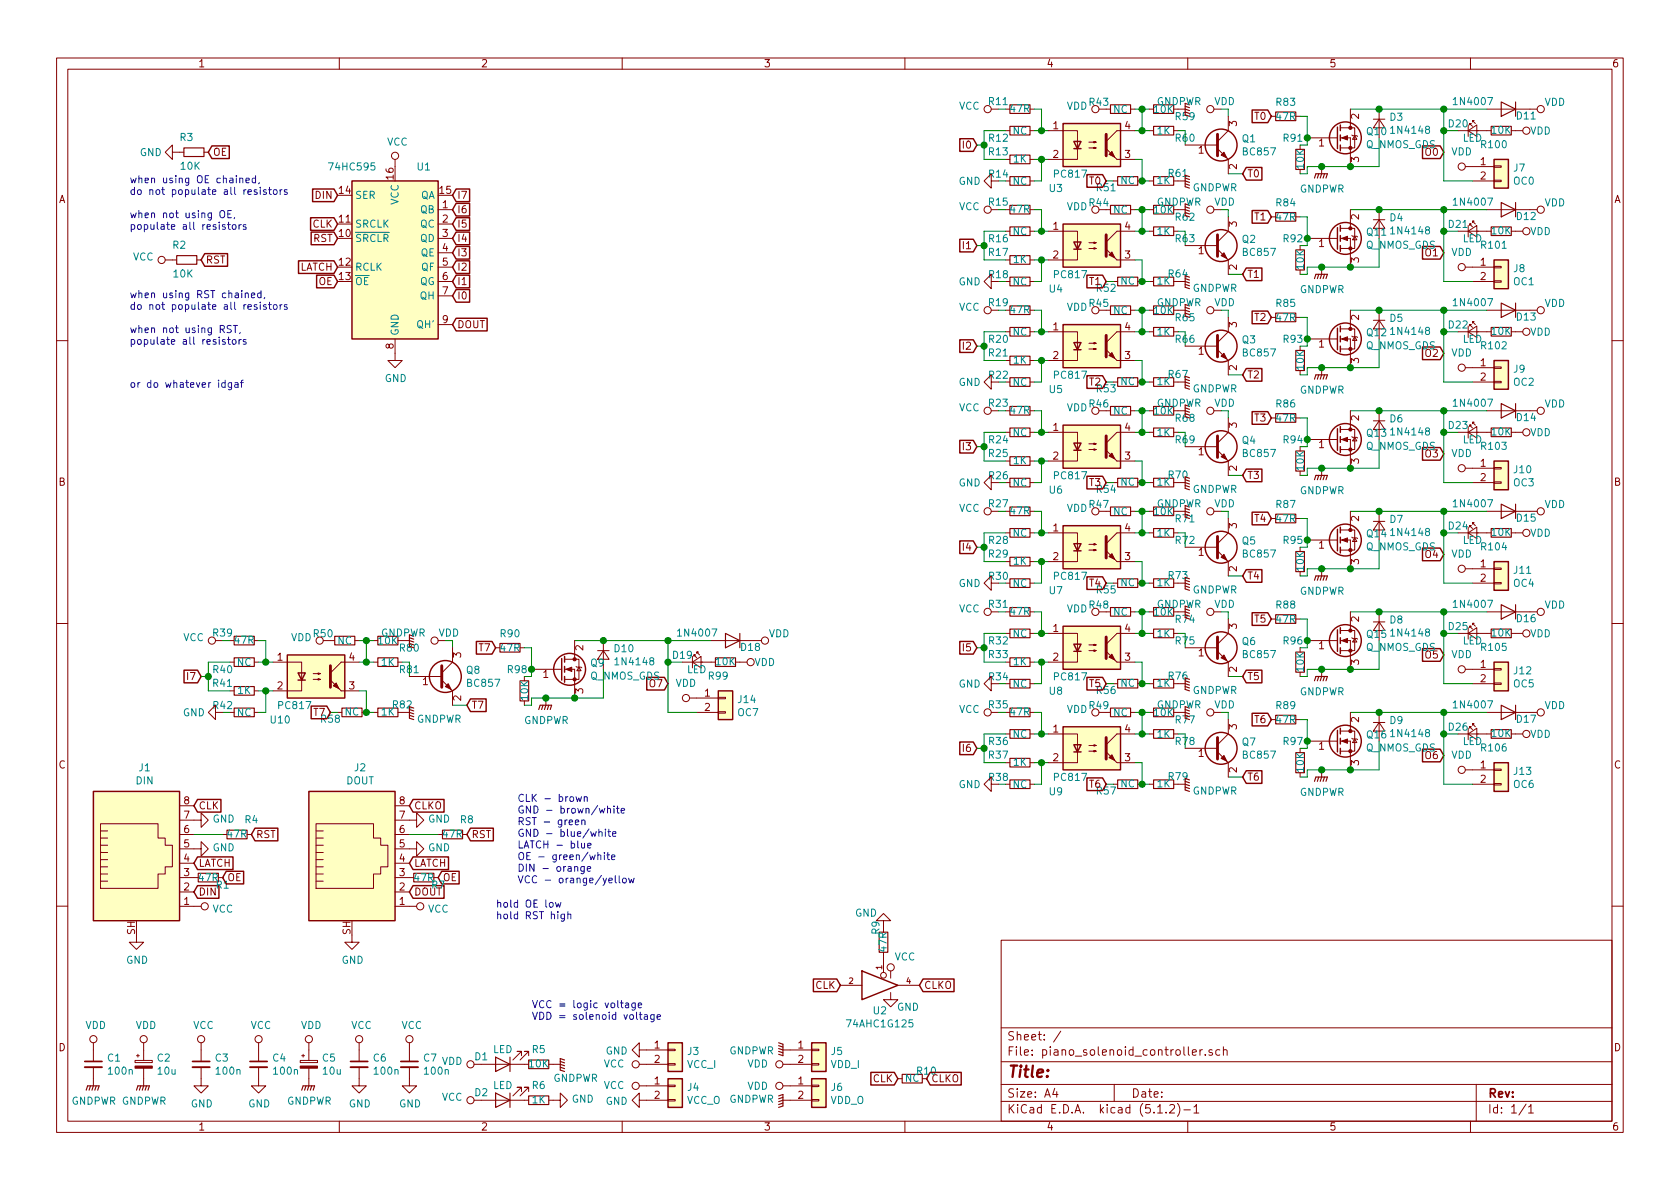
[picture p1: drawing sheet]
<svg xmlns="http://www.w3.org/2000/svg" width="297mm" height="210mm" viewBox="0 0 297 210" stroke-linecap="round" stroke-linejoin="round" font-family="sans-serif">
<defs><g id="words">
<text font-size="2.8" fill="#840000" x="178" y="190.5">Title:</text>
<g font-size="2.1" fill="#840000">
<text x="178" y="184">Sheet: /</text>
<text x="178" y="186.7">File: piano_solenoid_controller.sch</text>
<text x="178" y="196.9">KiCad E.D.A. kicad (5.1.2)-1</text>
<text x="178" y="194.1">Size: A4</text>
<text x="200" y="194.1">Date:</text>
<text x="263" y="194.1">Rev:</text>
<text x="263" y="196.9">Id: 1/1</text>
</g>
<g font-size="1.8" fill="#840000">
<text x="35" y="11.9">1</text>
<text x="85" y="11.9">2</text>
<text x="135" y="11.9">3</text>
<text x="185" y="11.9">4</text>
<text x="235" y="11.9">5</text>
<text x="285" y="11.9">6</text>
<text x="186.2" y="22.9">1</text>
<text x="192.7" y="18.7">R43</text>
<text x="198.9" y="22.9">4</text>
<text x="207.9" y="21.3">R59</text>
<text x="218.7" y="22.3" transform="rotate(-90 218.7 22.3)">3</text>
<text x="221.9" y="21.2">T0</text>
<text x="240.3" y="21.1" transform="rotate(-90 240.3 21.1)">2</text>
<text x="37.6" y="27.6">OE</text>
<text x="170.5" y="26.3">I0</text>
<text x="186.2" y="27.9">2</text>
<text x="198.9" y="27.9">3</text>
<text x="211.9" y="27.2">1</text>
<text x="218.7" y="29.9" transform="rotate(-90 218.7 29.9)">2</text>
<text x="233.2" y="25.9">1</text>
<text x="240.3" y="28.7" transform="rotate(-90 240.3 28.7)">3</text>
<text x="252.1" y="27.6">O0</text>
<text x="261.8" y="29.2">1</text>
<text x="10.4" y="35.9">A</text>
<text x="55.9" y="35.2">DIN</text>
<text x="60" y="34.3">14</text>
<text x="69.6" y="31.7" transform="rotate(-90 69.6 31.7)">16</text>
<text x="77.8" y="34.3">15</text>
<text x="80.8" y="35.2">I7</text>
<text x="192.7" y="32.6">T0</text>
<text x="220.5" y="31.4">T0</text>
<text x="261.8" y="31.7">2</text>
<text x="285.4" y="35.9">A</text>
<text x="55.3" y="40.3">CLK</text>
<text x="60" y="41.9">10</text>
<text x="60" y="39.4">11</text>
<text x="78.3" y="36.8">1</text>
<text x="78.3" y="39.4">2</text>
<text x="78.3" y="41.9">3</text>
<text x="80.8" y="40.3">I5</text>
<text x="80.8" y="37.7">I6</text>
<text x="186.2" y="40.6">1</text>
<text x="192.7" y="36.5">R44</text>
<text x="198.9" y="40.6">4</text>
<text x="207.9" y="39">R62</text>
<text x="218.7" y="40.1" transform="rotate(-90 218.7 40.1)">3</text>
<text x="221.9" y="39">T1</text>
<text x="240.3" y="38.8" transform="rotate(-90 240.3 38.8)">2</text>
<text x="268.2" y="38.9">D12</text>
<text x="36.3" y="46.6">RST</text>
<text x="52.9" y="47.9">LATCH</text>
<text x="55.4" y="42.8">RST</text>
<text x="60" y="47">12</text>
<text x="78.3" y="44.4">4</text>
<text x="78.3" y="47">5</text>
<text x="80.8" y="47.9">I2</text>
<text x="80.8" y="45.3">I3</text>
<text x="80.8" y="42.8">I4</text>
<text x="170.5" y="44.1">I1</text>
<text x="186.2" y="45.7">2</text>
<text x="198.9" y="45.7">3</text>
<text x="211.9" y="45">1</text>
<text x="218.7" y="47.7" transform="rotate(-90 218.7 47.7)">2</text>
<text x="233.2" y="43.7">1</text>
<text x="240.3" y="46.5" transform="rotate(-90 240.3 46.5)">3</text>
<text x="252.1" y="45.3">O1</text>
<text x="261.8" y="47">1</text>
<text x="56.3" y="50.4">OE</text>
<text x="60" y="49.5">13</text>
<text x="78.3" y="49.5">6</text>
<text x="78.3" y="52.1">7</text>
<text x="80.8" y="53">I0</text>
<text x="80.8" y="50.4">I1</text>
<text x="192.7" y="50.4">T1</text>
<text x="206.7" y="49.1">R64</text>
<text x="220.5" y="49.1">T1</text>
<text x="261.8" y="49.5">2</text>
<text x="78.3" y="57.1">9</text>
<text x="80.8" y="58">DOUT</text>
<text x="186.2" y="58.4">1</text>
<text x="192.7" y="54.3">R45</text>
<text x="198.9" y="58.4">4</text>
<text x="207.9" y="56.8">R65</text>
<text x="218.7" y="57.9" transform="rotate(-90 218.7 57.9)">3</text>
<text x="221.9" y="56.8">T2</text>
<text x="240.3" y="56.6" transform="rotate(-90 240.3 56.6)">2</text>
<text x="268.2" y="56.7">D13</text>
<text x="69.6" y="61.7" transform="rotate(-90 69.6 61.7)">8</text>
<text x="170.5" y="61.8">I2</text>
<text x="186.2" y="63.5">2</text>
<text x="198.9" y="63.5">3</text>
<text x="211.9" y="62.7">1</text>
<text x="218.7" y="65.5" transform="rotate(-90 218.7 65.5)">2</text>
<text x="233.2" y="61.5">1</text>
<text x="240.3" y="64.2" transform="rotate(-90 240.3 64.2)">3</text>
<text x="252.1" y="63.1">O2</text>
<text x="261.8" y="64.8">1</text>
<text x="192.7" y="68.2">T2</text>
<text x="206.7" y="66.8">R67</text>
<text x="220.5" y="66.9">T2</text>
<text x="261.8" y="67.3">2</text>
<text x="186.2" y="76.2">1</text>
<text x="192.7" y="72.1">R46</text>
<text x="198.9" y="76.2">4</text>
<text x="207.9" y="74.6">R68</text>
<text x="218.7" y="75.7" transform="rotate(-90 218.7 75.7)">3</text>
<text x="221.9" y="74.5">T3</text>
<text x="240.3" y="74.4" transform="rotate(-90 240.3 74.4)">2</text>
<text x="268.2" y="74.5">D14</text>
<text x="170.5" y="79.6">I3</text>
<text x="186.2" y="81.3">2</text>
<text x="198.9" y="81.3">3</text>
<text x="211.9" y="80.5">1</text>
<text x="218.7" y="83.3" transform="rotate(-90 218.7 83.3)">2</text>
<text x="233.2" y="79.2">1</text>
<text x="240.3" y="82" transform="rotate(-90 240.3 82)">3</text>
<text x="252.1" y="80.9">O3</text>
<text x="261.8" y="82.5">1</text>
<text x="10.4" y="85.9">B</text>
<text x="192.7" y="89.8">R47</text>
<text x="192.7" y="86">T3</text>
<text x="206.7" y="84.6">R70</text>
<text x="220.5" y="84.7">T3</text>
<text x="261.8" y="85.1">2</text>
<text x="285.4" y="85.9">B</text>
<text x="186.2" y="94">1</text>
<text x="198.9" y="94">4</text>
<text x="207.9" y="92.4">R71</text>
<text x="218.7" y="93.4" transform="rotate(-90 218.7 93.4)">3</text>
<text x="221.9" y="92.3">T4</text>
<text x="240.3" y="92.2" transform="rotate(-90 240.3 92.2)">2</text>
<text x="268.2" y="92.2">D15</text>
<text x="170.5" y="97.4">I4</text>
<text x="186.2" y="99.1">2</text>
<text x="198.9" y="99.1">3</text>
<text x="211.9" y="98.3">1</text>
<text x="218.7" y="101.1" transform="rotate(-90 218.7 101.1)">2</text>
<text x="233.2" y="97">1</text>
<text x="240.3" y="99.8" transform="rotate(-90 240.3 99.8)">3</text>
<text x="252.1" y="98.7">O4</text>
<text x="261.8" y="100.3">1</text>
<text x="192.7" y="107.6">R48</text>
<text x="192.7" y="103.8">T4</text>
<text x="206.7" y="102.4">R73</text>
<text x="220.5" y="102.5">T4</text>
<text x="261.8" y="102.9">2</text>
<text x="55.5" y="112.7">R50</text>
<text x="186.2" y="111.8">1</text>
<text x="198.9" y="111.8">4</text>
<text x="207.9" y="110.2">R74</text>
<text x="218.7" y="111.2" transform="rotate(-90 218.7 111.2)">3</text>
<text x="221.9" y="110.1">T5</text>
<text x="240.3" y="110" transform="rotate(-90 240.3 110)">2</text>
<text x="268.2" y="110">D16</text>
<text x="49" y="116.8">1</text>
<text x="61.7" y="116.8">4</text>
<text x="70.7" y="115.2">R80</text>
<text x="81.5" y="116.3" transform="rotate(-90 81.5 116.3)">3</text>
<text x="84.8" y="115.2">T7</text>
<text x="96" y="119.9">1</text>
<text x="103.1" y="115" transform="rotate(-90 103.1 115)">2</text>
<text x="131.1" y="115.1">D18</text>
<text x="170.5" y="115.2">I5</text>
<text x="186.2" y="116.8">2</text>
<text x="198.9" y="116.8">3</text>
<text x="211.9" y="116.1">1</text>
<text x="218.7" y="118.8" transform="rotate(-90 218.7 118.8)">2</text>
<text x="233.2" y="114.8">1</text>
<text x="240.3" y="117.6" transform="rotate(-90 240.3 117.6)">3</text>
<text x="252.1" y="116.5">O5</text>
<text x="261.8" y="118.1">1</text>
<text x="33.3" y="120.3">I7</text>
<text x="49" y="121.9">2</text>
<text x="61.7" y="121.9">3</text>
<text x="69.5" y="125.3">R82</text>
<text x="74.8" y="121.2">1</text>
<text x="81.5" y="123.9" transform="rotate(-90 81.5 123.9)">2</text>
<text x="83.3" y="125.3">T7</text>
<text x="103.1" y="122.7" transform="rotate(-90 103.1 122.7)">3</text>
<text x="115" y="121.5">O7</text>
<text x="124.6" y="123.2">1</text>
<text x="124.6" y="125.7">2</text>
<text x="192.7" y="125.4">R49</text>
<text x="192.7" y="121.5">T5</text>
<text x="206.7" y="120.2">R76</text>
<text x="220.5" y="120.3">T5</text>
<text x="261.8" y="120.6">2</text>
<text x="55.6" y="126.6">T7</text>
<text x="186.2" y="129.5">1</text>
<text x="198.9" y="129.5">4</text>
<text x="207.9" y="127.9">R77</text>
<text x="218.7" y="129" transform="rotate(-90 218.7 129)">3</text>
<text x="221.9" y="127.9">T6</text>
<text x="240.3" y="127.7" transform="rotate(-90 240.3 127.7)">2</text>
<text x="268.2" y="127.8">D17</text>
<text x="10.4" y="135.9">C</text>
<text x="170.5" y="133">I6</text>
<text x="186.2" y="134.6">2</text>
<text x="198.9" y="134.6">3</text>
<text x="206.7" y="138">R79</text>
<text x="211.9" y="133.9">1</text>
<text x="218.7" y="136.6" transform="rotate(-90 218.7 136.6)">2</text>
<text x="233.2" y="132.6">1</text>
<text x="240.3" y="135.4" transform="rotate(-90 240.3 135.4)">3</text>
<text x="252.1" y="134.2">O6</text>
<text x="261.8" y="135.9">1</text>
<text x="285.4" y="135.9">C</text>
<text x="32.5" y="142.2">8</text>
<text x="35.1" y="143.1">CLK</text>
<text x="70.6" y="142.2">8</text>
<text x="73.2" y="143.1">CLKO</text>
<text x="192.7" y="139.3">T6</text>
<text x="220.5" y="138">T6</text>
<text x="261.8" y="138.4">2</text>
<text x="32.5" y="149.9">5</text>
<text x="32.5" y="147.3">6</text>
<text x="32.5" y="144.8">7</text>
<text x="45.2" y="148.2">RST</text>
<text x="70.6" y="149.9">5</text>
<text x="70.6" y="147.3">6</text>
<text x="70.6" y="144.8">7</text>
<text x="83.3" y="148.2">RST</text>
<text x="32.5" y="154.9">3</text>
<text x="32.5" y="152.4">4</text>
<text x="35.1" y="153.3">LATCH</text>
<text x="40.2" y="155.8">OE</text>
<text x="70.6" y="154.9">3</text>
<text x="70.6" y="152.4">4</text>
<text x="73.2" y="153.3">LATCH</text>
<text x="78.3" y="155.8">OE</text>
<text x="32.5" y="160">1</text>
<text x="32.5" y="157.5">2</text>
<text x="35.1" y="158.4">DIN</text>
<text x="70.6" y="160">1</text>
<text x="70.6" y="157.5">2</text>
<text x="73.2" y="158.4">DOUT</text>
<text x="23.9" y="165.3" transform="rotate(-90 23.9 165.3)">SH</text>
<text x="62" y="165.3" transform="rotate(-90 62 165.3)">SH</text>
<text x="144.2" y="174.9">CLK</text>
<text x="163.3" y="174.9">CLKO</text>
<text x="10.4" y="185.9">D</text>
<text x="115.7" y="185.4">1</text>
<text x="141.1" y="185.4">1</text>
<text x="285.4" y="185.9">D</text>
<text x="115.7" y="188">2</text>
<text x="115.7" y="191.8">1</text>
<text x="141.1" y="188">2</text>
<text x="141.1" y="191.8">1</text>
<text x="154.3" y="191.4">CLK</text>
<text x="164.6" y="191.4">CLKO</text>
<text x="115.7" y="194.3">2</text>
<text x="141.1" y="194.3">2</text>
<text x="35" y="199.9">1</text>
<text x="85" y="199.9">2</text>
<text x="135" y="199.9">3</text>
<text x="185" y="199.9">4</text>
<text x="235" y="199.9">5</text>
<text x="285" y="199.9">6</text>
</g>
<g font-size="1.8" fill="#008484">
<text x="169.5" y="19.4">VCC</text>
<text x="174.9" y="18.6">R11</text>
<text x="178.7" y="19.9">47R</text>
<text x="179.1" y="23.8">NC</text>
<text x="188.6" y="19.4">VDD</text>
<text x="196.8" y="20">NC</text>
<text x="204.1" y="20">10K</text>
<text x="204.5" y="18.6">GNDPWR</text>
<text x="204.6" y="23.8">1K</text>
<text x="214.7" y="18.6">VDD</text>
<text x="225.7" y="18.7">R83</text>
<text x="225.7" y="21.3">47R</text>
<text x="241.7" y="23.9">Q10</text>
<text x="245.8" y="21.4">D3</text>
<text x="246.2" y="23.7">1N4148</text>
<text x="256.2" y="22.5">D20</text>
<text x="257.3" y="18.6">1N4007</text>
<text x="263.8" y="23.7">10K</text>
<text x="268.2" y="21.1">D11</text>
<text x="270.5" y="23.8">VDD</text>
<text x="273.1" y="18.7">VDD</text>
<text x="24.7" y="27.6">GND</text>
<text x="31.9" y="24.9">R3</text>
<text x="68.4" y="25.7">VCC</text>
<text x="174.9" y="27.5">R13</text>
<text x="174.9" y="25.1">R12</text>
<text x="179.2" y="28.7">1K</text>
<text x="207.9" y="25.1">R60</text>
<text x="219.7" y="25.2">Q1</text>
<text x="219.9" y="27.5">BC857</text>
<text x="227" y="25.1">R91</text>
<text x="230.6" y="29.8" transform="rotate(-90 230.6 29.8)">10K</text>
<text x="241.5" y="26.2">Q_NMOS_GDS</text>
<text x="256.6" y="27.5">VDD</text>
<text x="258.6" y="25.1">LED</text>
<text x="262" y="26.2">R100</text>
<text x="32" y="30">10K</text>
<text x="58.5" y="30.1">74HC595</text>
<text x="62.7" y="35.2">SER</text>
<text x="73.8" y="30.1">U1</text>
<text x="74.3" y="35.2">QA</text>
<text x="169.5" y="32.7">GND</text>
<text x="179.1" y="32.7">NC</text>
<text x="185.6" y="34">U3</text>
<text x="186.5" y="31.4">PC817</text>
<text x="198.1" y="32.6">NC</text>
<text x="204.6" y="32.6">1K</text>
<text x="206.7" y="31.3">R61</text>
<text x="210.8" y="33.8">GNDPWR</text>
<text x="229.8" y="34.1">GNDPWR</text>
<text x="267.6" y="32.7">OC0</text>
<text x="267.7" y="30.3">J7</text>
<text x="62.7" y="40.3">SRCLK</text>
<text x="70.5" y="36.2" transform="rotate(-90 70.5 36.2)">VCC</text>
<text x="74.3" y="37.7">QB</text>
<text x="74.3" y="40.3">QC</text>
<text x="169.5" y="37.2">VCC</text>
<text x="174.9" y="36.4">R15</text>
<text x="178.7" y="37.6">47R</text>
<text x="179.1" y="41.6">NC</text>
<text x="188.6" y="37.2">VDD</text>
<text x="196.8" y="37.8">NC</text>
<text x="204.1" y="37.8">10K</text>
<text x="204.5" y="36.4">GNDPWR</text>
<text x="204.6" y="41.6">1K</text>
<text x="214.7" y="36.4">VDD</text>
<text x="225.7" y="36.5">R84</text>
<text x="225.7" y="39">47R</text>
<text x="241.7" y="41.7">Q11</text>
<text x="245.8" y="39.1">D4</text>
<text x="246.2" y="41.4">1N4148</text>
<text x="256.2" y="40.3">D21</text>
<text x="257.3" y="36.4">1N4007</text>
<text x="263.8" y="41.4">10K</text>
<text x="270.5" y="41.6">VDD</text>
<text x="273.1" y="36.5">VDD</text>
<text x="23.5" y="46.1">VCC</text>
<text x="30.6" y="44">R2</text>
<text x="62.7" y="42.8">SRCLR</text>
<text x="62.7" y="47.9">RCLK</text>
<text x="74.3" y="42.8">QD</text>
<text x="74.4" y="45.3">QE</text>
<text x="74.5" y="47.9">QF</text>
<text x="174.9" y="45.3">R17</text>
<text x="174.9" y="42.8">R16</text>
<text x="179.2" y="46.5">1K</text>
<text x="207.9" y="42.8">R63</text>
<text x="219.7" y="42.9">Q2</text>
<text x="219.9" y="45.3">BC857</text>
<text x="227" y="42.8">R92</text>
<text x="230.6" y="47.6" transform="rotate(-90 230.6 47.6)">10K</text>
<text x="241.5" y="44">Q_NMOS_GDS</text>
<text x="256.6" y="45.3">VDD</text>
<text x="258.6" y="42.8">LED</text>
<text x="262" y="44">R101</text>
<text x="30.7" y="49.1">10K</text>
<text x="62.7" y="50.4">OE</text>
<text x="74.2" y="50.4">QG</text>
<text x="74.3" y="53">QH</text>
<text x="169.5" y="50.5">GND</text>
<text x="179.1" y="50.5">NC</text>
<text x="185.6" y="51.7">U4</text>
<text x="186.5" y="49.2">PC817</text>
<text x="198.1" y="50.3">NC</text>
<text x="204.6" y="50.3">1K</text>
<text x="210.8" y="51.6">GNDPWR</text>
<text x="229.8" y="51.8">GNDPWR</text>
<text x="267.6" y="50.4">OC1</text>
<text x="267.7" y="48.1">J8</text>
<text x="70.5" y="59.4" transform="rotate(-90 70.5 59.4)">GND</text>
<text x="73.9" y="58">QH'</text>
<text x="169.5" y="55">VCC</text>
<text x="174.9" y="54.1">R19</text>
<text x="178.7" y="55.4">47R</text>
<text x="179.1" y="59.4">NC</text>
<text x="188.6" y="55">VDD</text>
<text x="196.8" y="55.5">NC</text>
<text x="204.1" y="55.5">10K</text>
<text x="204.5" y="54.1">GNDPWR</text>
<text x="204.6" y="59.4">1K</text>
<text x="214.7" y="54.1">VDD</text>
<text x="225.7" y="54.3">R85</text>
<text x="225.7" y="56.8">47R</text>
<text x="241.7" y="59.5">Q12</text>
<text x="245.8" y="56.9">D5</text>
<text x="246.2" y="59.2">1N4148</text>
<text x="256.2" y="58.1">D22</text>
<text x="257.3" y="54.1">1N4007</text>
<text x="263.8" y="59.2">10K</text>
<text x="270.5" y="59.4">VDD</text>
<text x="273.1" y="54.3">VDD</text>
<text x="174.9" y="63">R21</text>
<text x="174.9" y="60.6">R20</text>
<text x="179.2" y="64.3">1K</text>
<text x="207.9" y="60.6">R66</text>
<text x="219.7" y="60.7">Q3</text>
<text x="219.9" y="63">BC857</text>
<text x="227" y="60.6">R93</text>
<text x="230.6" y="65.3" transform="rotate(-90 230.6 65.3)">10K</text>
<text x="241.5" y="61.8">Q_NMOS_GDS</text>
<text x="256.6" y="63">VDD</text>
<text x="258.6" y="60.6">LED</text>
<text x="262" y="61.8">R102</text>
<text x="267.7" y="65.9">J9</text>
<text x="68" y="67.6">GND</text>
<text x="169.5" y="68.2">GND</text>
<text x="174.9" y="71.9">R23</text>
<text x="179.1" y="68.2">NC</text>
<text x="185.6" y="69.5">U5</text>
<text x="186.5" y="67">PC817</text>
<text x="198.1" y="68.1">NC</text>
<text x="204.5" y="71.9">GNDPWR</text>
<text x="204.6" y="68.1">1K</text>
<text x="210.8" y="69.4">GNDPWR</text>
<text x="214.7" y="71.9">VDD</text>
<text x="229.8" y="69.6">GNDPWR</text>
<text x="257.3" y="71.9">1N4007</text>
<text x="267.6" y="68.2">OC2</text>
<text x="169.5" y="72.7">VCC</text>
<text x="178.7" y="73.2">47R</text>
<text x="179.1" y="77.1">NC</text>
<text x="188.6" y="72.7">VDD</text>
<text x="196.8" y="73.3">NC</text>
<text x="204.1" y="73.3">10K</text>
<text x="204.6" y="77.1">1K</text>
<text x="225.7" y="72.1">R86</text>
<text x="225.7" y="74.6">47R</text>
<text x="241.7" y="77.2">Q13</text>
<text x="245.8" y="74.7">D6</text>
<text x="246.2" y="77">1N4148</text>
<text x="256.2" y="75.9">D23</text>
<text x="263.8" y="77">10K</text>
<text x="270.5" y="77.1">VDD</text>
<text x="273.1" y="72.1">VDD</text>
<text x="174.9" y="80.8">R25</text>
<text x="174.9" y="78.4">R24</text>
<text x="179.2" y="82.1">1K</text>
<text x="207.9" y="78.4">R69</text>
<text x="219.7" y="78.5">Q4</text>
<text x="219.9" y="80.8">BC857</text>
<text x="227" y="78.4">R94</text>
<text x="230.6" y="83.1" transform="rotate(-90 230.6 83.1)">10K</text>
<text x="241.5" y="79.5">Q_NMOS_GDS</text>
<text x="256.6" y="80.8">VDD</text>
<text x="258.6" y="78.4">LED</text>
<text x="262" y="79.5">R103</text>
<text x="267.7" y="83.7">J10</text>
<text x="169.5" y="86">GND</text>
<text x="174.9" y="89.7">R27</text>
<text x="179.1" y="86">NC</text>
<text x="185.6" y="87.3">U6</text>
<text x="186.5" y="84.8">PC817</text>
<text x="198.1" y="85.9">NC</text>
<text x="204.5" y="89.7">GNDPWR</text>
<text x="204.6" y="85.9">1K</text>
<text x="210.8" y="87.2">GNDPWR</text>
<text x="214.7" y="89.7">VDD</text>
<text x="225.7" y="89.8">R87</text>
<text x="229.8" y="87.4">GNDPWR</text>
<text x="257.3" y="89.7">1N4007</text>
<text x="267.6" y="86">OC3</text>
<text x="273.1" y="89.8">VDD</text>
<text x="169.5" y="90.5">VCC</text>
<text x="178.7" y="91">47R</text>
<text x="179.1" y="94.9">NC</text>
<text x="188.6" y="90.5">VDD</text>
<text x="196.8" y="91.1">NC</text>
<text x="204.1" y="91.1">10K</text>
<text x="204.6" y="94.9">1K</text>
<text x="225.7" y="92.4">47R</text>
<text x="241.7" y="95">Q14</text>
<text x="245.8" y="92.5">D7</text>
<text x="246.2" y="94.8">1N4148</text>
<text x="256.2" y="93.6">D24</text>
<text x="263.8" y="94.8">10K</text>
<text x="270.5" y="94.9">VDD</text>
<text x="174.9" y="98.6">R29</text>
<text x="174.9" y="96.2">R28</text>
<text x="179.2" y="99.9">1K</text>
<text x="207.9" y="96.2">R72</text>
<text x="219.7" y="96.3">Q5</text>
<text x="219.9" y="98.6">BC857</text>
<text x="227" y="96.2">R95</text>
<text x="230.6" y="100.9" transform="rotate(-90 230.6 100.9)">10K</text>
<text x="241.5" y="97.3">Q_NMOS_GDS</text>
<text x="256.6" y="98.6">VDD</text>
<text x="258.6" y="96.2">LED</text>
<text x="262" y="97.3">R104</text>
<text x="267.7" y="101.5">J11</text>
<text x="169.5" y="103.8">GND</text>
<text x="174.9" y="107.5">R31</text>
<text x="179.1" y="103.8">NC</text>
<text x="185.6" y="105.1">U7</text>
<text x="186.5" y="102.5">PC817</text>
<text x="198.1" y="103.7">NC</text>
<text x="204.5" y="107.5">GNDPWR</text>
<text x="204.6" y="103.7">1K</text>
<text x="210.8" y="104.9">GNDPWR</text>
<text x="214.7" y="107.5">VDD</text>
<text x="225.7" y="107.6">R88</text>
<text x="229.8" y="105.2">GNDPWR</text>
<text x="257.3" y="107.5">1N4007</text>
<text x="267.6" y="103.8">OC4</text>
<text x="273.1" y="107.6">VDD</text>
<text x="32.4" y="113.4">VCC</text>
<text x="37.7" y="112.6">R39</text>
<text x="41.5" y="113.8">47R</text>
<text x="51.4" y="113.4">VDD</text>
<text x="59.7" y="114">NC</text>
<text x="66.9" y="114">10K</text>
<text x="67.3" y="112.6">GNDPWR</text>
<text x="77.5" y="112.6">VDD</text>
<text x="88.5" y="112.7">R90</text>
<text x="120.1" y="112.6">1N4007</text>
<text x="135.9" y="112.7">VDD</text>
<text x="169.5" y="108.3">VCC</text>
<text x="174.9" y="114">R32</text>
<text x="178.7" y="108.8">47R</text>
<text x="179.1" y="112.7">NC</text>
<text x="188.6" y="108.3">VDD</text>
<text x="196.8" y="108.9">NC</text>
<text x="204.1" y="108.9">10K</text>
<text x="204.6" y="112.7">1K</text>
<text x="207.9" y="114">R75</text>
<text x="225.7" y="110.2">47R</text>
<text x="227" y="114">R96</text>
<text x="241.7" y="112.8">Q15</text>
<text x="245.8" y="110.3">D8</text>
<text x="246.2" y="112.6">1N4148</text>
<text x="256.2" y="111.4">D25</text>
<text x="258.6" y="114">LED</text>
<text x="263.8" y="112.6">10K</text>
<text x="270.5" y="112.7">VDD</text>
<text x="37.7" y="119">R40</text>
<text x="41.9" y="117.8">NC</text>
<text x="67.5" y="117.8">1K</text>
<text x="70.7" y="119">R81</text>
<text x="82.5" y="119.1">Q8</text>
<text x="88.5" y="115.2">47R</text>
<text x="89.8" y="119">R98</text>
<text x="104.5" y="117.9">Q9</text>
<text x="108.7" y="115.3">D10</text>
<text x="109.1" y="117.6">1N4148</text>
<text x="119" y="116.5">D19</text>
<text x="121.4" y="119">LED</text>
<text x="126.6" y="117.6">10K</text>
<text x="133.4" y="117.8">VDD</text>
<text x="174.9" y="116.4">R33</text>
<text x="179.2" y="117.6">1K</text>
<text x="219.7" y="114.1">Q6</text>
<text x="219.9" y="116.4">BC857</text>
<text x="230.6" y="118.7" transform="rotate(-90 230.6 118.7)">10K</text>
<text x="241.5" y="115.1">Q_NMOS_GDS</text>
<text x="256.6" y="116.4">VDD</text>
<text x="262" y="115.1">R105</text>
<text x="267.7" y="119.2">J12</text>
<text x="37.7" y="121.5">R41</text>
<text x="42.1" y="122.7">1K</text>
<text x="49.4" y="125.4">PC817</text>
<text x="82.7" y="121.5">BC857</text>
<text x="93.4" y="123.8" transform="rotate(-90 93.4 123.8)">10K</text>
<text x="104.3" y="120.2">Q_NMOS_GDS</text>
<text x="119.4" y="121.5">VDD</text>
<text x="125.3" y="120.2">R99</text>
<text x="130.6" y="124.3">J14</text>
<text x="169.5" y="121.6">GND</text>
<text x="174.9" y="125.3">R35</text>
<text x="179.1" y="121.6">NC</text>
<text x="185.6" y="122.9">U8</text>
<text x="186.5" y="120.3">PC817</text>
<text x="198.1" y="121.5">NC</text>
<text x="204.5" y="125.3">GNDPWR</text>
<text x="204.6" y="121.5">1K</text>
<text x="210.8" y="122.7">GNDPWR</text>
<text x="214.7" y="125.3">VDD</text>
<text x="225.7" y="125.4">R89</text>
<text x="229.8" y="123">GNDPWR</text>
<text x="257.3" y="125.3">1N4007</text>
<text x="267.6" y="121.6">OC5</text>
<text x="273.1" y="125.4">VDD</text>
<text x="32.3" y="126.7">GND</text>
<text x="41.9" y="126.7">NC</text>
<text x="47.9" y="127.9">U10</text>
<text x="61" y="126.5">NC</text>
<text x="67.5" y="126.5">1K</text>
<text x="73.7" y="127.8">GNDPWR</text>
<text x="92.6" y="128">GNDPWR</text>
<text x="130.5" y="126.6">OC7</text>
<text x="169.5" y="126.1">VCC</text>
<text x="174.9" y="131.7">R36</text>
<text x="178.7" y="126.5">47R</text>
<text x="179.1" y="130.5">NC</text>
<text x="188.6" y="126.1">VDD</text>
<text x="196.8" y="126.7">NC</text>
<text x="204.1" y="126.7">10K</text>
<text x="204.6" y="130.5">1K</text>
<text x="207.9" y="131.7">R78</text>
<text x="219.7" y="131.8">Q7</text>
<text x="225.7" y="127.9">47R</text>
<text x="227" y="131.7">R97</text>
<text x="241.7" y="130.6">Q16</text>
<text x="245.8" y="128">D9</text>
<text x="246.2" y="130.3">1N4148</text>
<text x="256.2" y="129.2">D26</text>
<text x="258.6" y="131.7">LED</text>
<text x="263.8" y="130.3">10K</text>
<text x="270.5" y="130.5">VDD</text>
<text x="24.6" y="136.4">J1</text>
<text x="62.7" y="136.4">J2</text>
<text x="174.9" y="134.2">R37</text>
<text x="179.2" y="135.4">1K</text>
<text x="219.9" y="134.2">BC857</text>
<text x="230.6" y="136.5" transform="rotate(-90 230.6 136.5)">10K</text>
<text x="241.5" y="132.9">Q_NMOS_GDS</text>
<text x="256.6" y="134.2">VDD</text>
<text x="262" y="132.9">R106</text>
<text x="267.7" y="137">J13</text>
<text x="24.1" y="138.7">DIN</text>
<text x="61.2" y="138.7">DOUT</text>
<text x="169.5" y="139.4">GND</text>
<text x="179.1" y="139.4">NC</text>
<text x="185.6" y="140.6">U9</text>
<text x="186.5" y="138.1">PC817</text>
<text x="198.1" y="139.2">NC</text>
<text x="204.6" y="139.2">1K</text>
<text x="210.8" y="140.5">GNDPWR</text>
<text x="229.8" y="140.7">GNDPWR</text>
<text x="267.6" y="139.3">OC6</text>
<text x="37.6" y="145.5">GND</text>
<text x="40.3" y="148.1">47R</text>
<text x="43.3" y="145.6">R4</text>
<text x="75.7" y="145.5">GND</text>
<text x="78.4" y="148.1">47R</text>
<text x="81.4" y="145.6">R8</text>
<text x="35.2" y="155.9">47R</text>
<text x="37.6" y="150.5">GND</text>
<text x="73.3" y="155.9">47R</text>
<text x="75.7" y="150.5">GND</text>
<text x="37.6" y="161.4">VCC</text>
<text x="38.3" y="157.1">R1</text>
<text x="75.7" y="161.4">VCC</text>
<text x="76.4" y="157.1">R7</text>
<text x="151.2" y="162.1">GND</text>
<text x="155.5" y="165.2" transform="rotate(-90 155.5 165.2)">R9</text>
<text x="22.3" y="170.4">GND</text>
<text x="60.4" y="170.4">GND</text>
<text x="156.8" y="168.2" transform="rotate(-90 156.8 168.2)">47R</text>
<text x="158.2" y="169.8">VCC</text>
<text x="154.5" y="179.4">U2</text>
<text x="158.6" y="178.7">GND</text>
<text x="15.1" y="182">VDD</text>
<text x="24" y="182">VDD</text>
<text x="34.1" y="182">VCC</text>
<text x="44.3" y="182">VCC</text>
<text x="53.2" y="182">VDD</text>
<text x="62.1" y="182">VCC</text>
<text x="71" y="182">VCC</text>
<text x="150" y="181.7">74AHC1G125</text>
<text x="19" y="187.7">C1</text>
<text x="19.3" y="190">100n</text>
<text x="27.8" y="187.7">C2</text>
<text x="28" y="190">10u</text>
<text x="38.1" y="187.7">C3</text>
<text x="38.4" y="190">100n</text>
<text x="48.3" y="187.7">C4</text>
<text x="48.5" y="190">100n</text>
<text x="57" y="187.7">C5</text>
<text x="57.2" y="190">10u</text>
<text x="66" y="187.7">C6</text>
<text x="66.3" y="190">100n</text>
<text x="74.9" y="187.7">C7</text>
<text x="75.2" y="190">100n</text>
<text x="78.1" y="188.3">VDD</text>
<text x="84" y="187.5">D1</text>
<text x="87.1" y="186.2">LED</text>
<text x="93.6" y="188.8">10K</text>
<text x="94.1" y="186.2">R5</text>
<text x="97.8" y="191.3">GNDPWR</text>
<text x="106.7" y="188.8">VCC</text>
<text x="107.1" y="186.5">GND</text>
<text x="121.5" y="188.9">VCC_I</text>
<text x="121.6" y="186.6">J3</text>
<text x="128.9" y="186.5">GNDPWR</text>
<text x="132.1" y="188.8">VDD</text>
<text x="146.9" y="188.9">VDD_I</text>
<text x="147" y="186.6">J5</text>
<text x="160" y="191.3">NC</text>
<text x="162.2" y="190">R10</text>
<text x="12.6" y="195.3">GNDPWR GNDPWR</text>
<text x="33.7" y="195.8">GND</text>
<text x="43.9" y="195.8">GND</text>
<text x="50.7" y="195.3">GNDPWR</text>
<text x="61.7" y="195.8">GND</text>
<text x="70.6" y="195.8">GND</text>
<text x="78.1" y="194.7">VCC</text>
<text x="84" y="193.8">D2</text>
<text x="87.1" y="192.6">LED</text>
<text x="94.1" y="192.6">R6</text>
<text x="94.1" y="195.1">1K</text>
<text x="101.1" y="195">GND</text>
<text x="106.7" y="192.6">VCC</text>
<text x="107.1" y="195.4">GND</text>
<text x="121.4" y="195.2">VCC_O</text>
<text x="121.6" y="192.9">J4</text>
<text x="128.9" y="195">GNDPWR</text>
<text x="132.1" y="192.7">VDD</text>
<text x="146.8" y="195.2">VDD_O</text>
<text x="147" y="192.9">J6</text>
</g>
<g font-size="1.8" fill="#0000c2">
<text x="22.9" y="32.4">when using OE chained,</text>
<text x="22.9" y="34.5">do not populate all resistors</text>
<text x="22.9" y="38.6">when not using OE,</text>
<text x="22.9" y="40.6">populate all resistors</text>
<text x="22.9" y="52.7">when using RST chained,</text>
<text x="22.9" y="54.8">do not populate all resistors</text>
<text x="22.9" y="58.9">when not using RST,</text>
<text x="22.9" y="61">populate all resistors</text>
<text x="22.9" y="68.6">or do whatever idgaf</text>
<text x="91.4" y="141.8">CLK - brown</text>
<text x="91.4" y="143.9">GND - brown/white</text>
<text x="91.4" y="145.9">RST - green</text>
<text x="91.4" y="148">GND - blue/white</text>
<text x="91.4" y="150">LATCH - blue</text>
<text x="91.4" y="152.1">OE - green/white</text>
<text x="91.4" y="154.1">DIN - orange</text>
<text x="87.6" y="160.5">hold OE low</text>
<text x="91.4" y="156.2">VCC - orange/yellow</text>
<text x="87.6" y="162.6">hold RST high</text>
<text x="94" y="178.3">VCC = logic voltage</text>
<text x="94" y="180.3">VDD = solenoid voltage</text>
</g>
<g font-size="1.8" fill="#008400">
<text x="174.9" y="31.4">R14</text>
<text x="194" y="33.8">R51</text>
<text x="174.9" y="49.2">R18</text>
<text x="194" y="51.6">R52</text>
<text x="174.9" y="67">R22</text>
<text x="194" y="69.4">R53</text>
<text x="174.9" y="84.8">R26</text>
<text x="194" y="87.2">R54</text>
<text x="174.9" y="102.5">R30</text>
<text x="194" y="104.9">R55</text>
<text x="37.7" y="125.4">R42</text>
<text x="174.9" y="120.3">R34</text>
<text x="194" y="122.7">R56</text>
<text x="56.8" y="127.8">R58</text>
<text x="174.9" y="138.1">R38</text>
<text x="194" y="140.5">R57</text>
</g>
<g font-size="1.4" fill="#840000">
<text x="150.1" y="174">2</text>
<text x="156" y="171.4" transform="rotate(-90 156 171.4)">1</text>
<text x="160.3" y="174">4</text>
</g>
</g></defs>
<g fill="none" stroke="#840000" stroke-width=".18">
<path d="M10 10.3h277v189.9h-277zM12 12.2h273v186.1h-273zM60 10.3v1.9M110 10.3v1.9M160 10.3v1.9M175.3 19.3h1.2M177.8 19.3h.8M182.1 19.3h.8M199.9 19.3h.8M203.2 19.3h.8M207.5 19.3h2M210 10.3v1.9"/>
<path d="M214.6 19.3h1.3M238.8 19.3v3.3M243.8 19.3v3.3M260 10.3v1.9M262.9 19.3h5.1M270.5 19.3h1.3M30.5 26.9v-1.3l-1.3 1.3 1.3 1.3v-1.3h2M36.1 26.9h.7M69.8 28.2v1.3M77.5 37.1h2.5M77.5 39.6h2.5M175.3 32v-1.3l-1.3 1.3 1.3 1.3v-1.3h1.2"/>
<path d="M175.3 37.1h1.2M177.8 37.1h.8M177.8 23.1h.8M177.8 28.2h.8M182.1 37.1h.8M182.1 32h.8M182.1 23.1h.8M182.1 28.2h.8M185.4 23.1h5.1v5.1h-5.1M192.5 26.2h1.3l-.4 .1v-.3l.4 .2M192.5 25.1h1.3l-.4 .2v-.3l.4 .1M196.8 32h.8"/>
<path d="M197.5 28.2h3.2M199.9 37.1h.8M200.7 23.1h-3.2l-1.9 1.9M201.2 32h.7M203.2 37.1h.8M203.2 32h.8M203.2 23.1h.8M207.5 37.1h2M207.5 32h2M207.5 23.1h.8M209.5 25.6h5.8M214.6 37.1h1.3"/>
<path d="M215.3 26.3l1.9 1.9v2.5M217.2 20.6v2.5l-1.9 1.9M217.2 38.3v2.6l-1.9 1.9M224.8 38.3h.8M224.8 20.6h.8M229.1 38.3h.8M229.1 20.6h.8M229.9 25.6v.8M229.9 30v.7M231.1 24.4h5.1M233.7 29.5v1.2M236.3 24.4h.2"/>
<path d="M237 24.4h1.8v5.1M237 22.6h1.8M238.8 22.6h.7v3.6h-2.5M238.8 37.1v3.3M239 23.9l.1 .1h.8l.1 .1M239.5 24l.4 .6h-.8zM242.8 38.9h2.1M242.8 21.1h2.1M243.8 38.9l1.1 1.5h-2.1zM243.8 21.1l1.1 1.5h-2.1zM243.8 37.1v3.3M259.1 29.5h5.1"/>
<path d="M259.6 23.1l1.5-1v2zM259.6 23.1h4.1M259.6 22.1v2M259.6 39.9v2M259.8 39.9v-.3h.3h-.3l.5 .5M259.8 22.1v-.3h.3h-.3l.5 .5M260.3 39.4v-.3h.3h-.3l.6 .5M260.3 21.6v-.3h.3h-.3l.6 .5M260.3 32h3.9M262.9 37.1h5.1M264.2 31.9h1.2v.2h-1.2zM264.2 29.3h1.2v.3h-1.2z"/>
<path d="M267.2 23.1h2M29.2 46h2M34.8 46h.8M69.8 59.9v3.8h1.3l-1.3 1.3-1.2-1.3h1.2M77.5 42.2h2.5M77.5 44.7h2.5M77.5 47.2h2.5M77.5 49.8h2.5M77.5 52.3h2.5M77.5 57.4h2.5M175.3 49.8v-1.3l-1.3 1.3 1.3 1.2v-1.2h1.2M175.3 54.9h1.2"/>
<path d="M177.8 46h.8M177.8 54.9h.8M177.8 58.7h.8M177.8 40.9h.8M182.1 49.8h.8M182.1 46h.8M182.1 54.9h.8M182.1 58.7h.8M182.1 40.9h.8M185.4 58.7h5.1v5h-5.1M185.4 40.9h5.1v5.1h-5.1M192.5 43.9h1.3l-.4 .2v-.3l.4 .1"/>
<path d="M192.5 42.9h1.3l-.4 .1v-.2l.4 .1M197.5 46h3.2M199.9 54.9h.8M200.7 58.7h-3.2l-1.9 1.9M200.7 40.9h-3.2l-1.9 1.9M201.2 49.8h.7M203.2 49.8h.8M203.2 54.9h.8M203.2 58.7h.8M203.2 40.9h.8M207.5 49.8h2M207.5 54.9h2"/>
<path d="M207.5 58.7h.8M207.5 40.9h.8M209.5 43.4h5.8M214.6 54.9h1.3M215.3 44.1l1.9 1.9v2.5M217.2 56.1v2.6l-1.9 1.9M224.8 56.1h.8M229.1 56.1h.8M229.9 43.4v.8M229.9 47.7v.8M231.1 42.2h5.1M231.1 59.9h5.1"/>
<path d="M233.7 47.2v1.3M236.3 42.2h.2M236.3 59.9h.2M237 42.2h1.8v5M237 59.9h1.8v5.1M237 40.4h1.8M237 58.2h1.8M238.8 40.4h.7v3.5h-2.5M238.8 58.2h.7v3.5h-2.5M238.8 54.9v3.3M239 41.7l.1 .1h.8l.1 .1M239 59.4l.1 .2h.8l.1 .1"/>
<path d="M239.5 41.8l.4 .6h-.8zM239.5 59.6l.4 .6h-.8zM242.8 56.6h2.1M243.8 56.6l1.1 1.6h-2.1zM243.8 54.9v3.3M259.1 47.2h5.1M259.6 58.7l1.5-1v2zM259.6 40.9l1.5-1v2zM259.6 58.7h4.1M259.6 40.9h4.1M259.6 57.7v2M259.8 57.7v-.3h.3h-.3l.5 .5"/>
<path d="M260.3 57.1v-.2h.3h-.3l.6 .5M260.3 49.8h3.9M262.9 54.9h5.1M264.2 49.7h1.2v.2h-1.2zM264.2 47.1h1.2v.3h-1.2zM267.2 58.7h2M267.2 40.9h2M10 60.2h2M175.3 67.6v-1.3l-1.3 1.3 1.3 1.2v-1.2h1.2M175.3 72.6h1.2M177.8 72.6h.8M177.8 76.4h.8"/>
<path d="M177.8 63.7h.8M182.1 72.6h.8M182.1 76.4h.8M182.1 67.6h.8M182.1 63.7h.8M185.4 76.4h5.1v5.1h-5.1M192.5 79.5h1.3l-.4 .1v-.2l.4 .1M192.5 78.5h1.3l-.4 .1v-.2l.4 .1M192.5 61.7h1.3l-.4 .1v-.2l.4 .1M192.5 60.7h1.3l-.4 .1v-.2l.4 .1M197.5 63.7h3.2M199.9 72.6h.8"/>
<path d="M200.7 76.4h-3.2l-1.9 2M201.2 67.6h.7M203.2 72.6h.8M203.2 76.4h.8M203.2 67.6h.8M207.5 72.6h2M207.5 76.4h.8M207.5 67.6h2M209.5 79h5.8M209.5 61.2h5.8M214.6 72.6h1.3M215.3 79.6l1.9 1.9v2.6"/>
<path d="M215.3 61.8l1.9 1.9v2.6M217.2 73.9v2.5l-1.9 2M224.8 73.9h.8M229.1 73.9h.8M229.9 61.2v.8M229.9 65.5v.8M229.9 79v.8M231.1 77.7h5.1M233.7 65v1.3M236.3 77.7h.2M237 77.7h1.8v5.1M237 75.9h1.8"/>
<path d="M238.8 75.9h.7v3.6h-2.5M238.8 72.6v3.3M239 77.2l.1 .1h.8l.1 .2M239.5 77.3l.4 .7h-.8zM242.8 74.4h2.1M243.8 74.4l1.1 1.5h-2.1zM243.8 72.6v3.3M259.1 65h5.1M259.6 76.4l1.5-1v2.1zM259.6 76.4h4.1M259.6 75.4v2.1M259.8 75.4v-.2h.3h-.3l.5 .5"/>
<path d="M260.3 74.9v-.2h.3h-.3l.6 .5M260.3 67.6h3.9M262.9 72.6h5.1M264.2 67.4h1.2v.3h-1.2zM264.2 64.9h1.2v.2h-1.2zM267.2 76.4h2M285 60.2h2M175.3 85.3v-1.2l-1.3 1.2 1.3 1.3v-1.3h1.2M175.3 90.4h1.2M177.8 90.4h.8M177.8 94.2h.8M177.8 99.3h.8"/>
<path d="M177.8 81.5h.8M182.1 90.4h.8M182.1 94.2h.8M182.1 99.3h.8M182.1 85.3h.8M182.1 81.5h.8M185.4 94.2h5.1v5.1h-5.1M192.5 97.3h1.3l-.4 .1v-.3l.4 .2M192.5 96.3h1.3l-.4 .1v-.3l.4 .2M197.5 99.3h3.2M197.5 81.5h3.2M199.9 90.4h.8"/>
<path d="M200.7 94.2h-3.2l-1.9 1.9M201.2 85.3h.7M203.2 90.4h.8M203.2 94.2h.8M203.2 85.3h.8M207.5 90.4h2M207.5 94.2h.8M207.5 85.3h2M209.5 96.8h5.8M214.6 90.4h1.3M215.3 97.4l1.9 1.9v2.5M217.2 91.7v2.5l-1.9 1.9"/>
<path d="M224.8 91.7h.8M229.1 91.7h.8M229.9 83.3v.8M229.9 96.8v.7M231.1 95.5h5.1M233.7 82.8v1.3M236.3 95.5h.2M237 95.5h1.8v5.1M237 93.7h1.8M238.8 93.7h.7v3.6h-2.5M238.8 90.4v3.3M239 95l.1 .1h.8l.1 .1"/>
<path d="M239.5 95.1l.4 .7h-.8zM242.8 92.2h2.1M243.8 92.2l1.1 1.5h-2.1zM243.8 90.4v3.3M259.1 82.8h5.1M259.6 94.2l1.5-1v2zM259.6 94.2h4.1M259.6 93.2v2M259.8 93.2v-.2h.3h-.3l.5 .5M260.3 92.7v-.2h.3h-.3l.6 .5M260.3 85.3h3.9M262.9 90.4h5.1"/>
<path d="M264.2 85.2h1.2v.3h-1.2zM264.2 82.7h1.2v.2h-1.2zM267.2 94.2h2M10 110.3h2M38.1 113.3h1.3M40.6 113.3h.8M40.6 117.1h.8M45 113.3h.7M45 117.1h.7M48.3 117.1h5v5.1h-5M55.4 119.1h1.2l-.3 .1v-.2l.3 .1M62.7 113.3h.8"/>
<path d="M63.5 117.1h-3.2l-1.9 1.9M66 113.3h.8M66 117.1h.8M70.4 113.3h2M70.4 117.1h.7M72.4 119.6h5.7M77.5 113.3h1.2M80 114.5v2.6l-1.9 1.9M87.6 114.5h.8M91.9 114.5h.8M92.7 119.6v.8M94 118.4h5.1"/>
<path d="M99.1 118.4h.2M99.8 118.4h1.8v5M99.8 116.6h1.8M101.6 116.6h.8v3.5h-2.6M101.6 113.3v3.3M101.9 117.9l.1 .1h.7l.2 .1M102.4 118l.3 .6h-.7zM105.7 115.1h2M106.7 115.1l1 1.5h-2zM106.7 113.3v3.3M122.4 117.1l1.6-1v2zM122.4 117.1h4.1"/>
<path d="M122.4 116.1v2M122.7 116.1v-.3h.2h-.2l.5 .5M123.2 115.6v-.3h.2h-.2l.5 .5M125.7 113.3h5.1M130 117.1h2.1M175.3 103.1v-1.3l-1.3 1.3 1.3 1.3v-1.3h1.2M175.3 108.2h1.2M177.8 117.1h.8M177.8 108.2h.8M177.8 112h.8M182.1 117.1h.8M182.1 108.2h.8"/>
<path d="M182.1 112h.8M182.1 103.1h.8M185.4 112h5.1v5.1h-5.1M192.5 115.1h1.3l-.4 .1v-.3l.4 .2M192.5 114h1.3l-.4 .2v-.3l.4 .1M197.5 117.1h3.2M199.9 108.2h.8M200.7 112h-3.2l-1.9 1.9M201.2 103.1h.7M203.2 108.2h.8M203.2 112h.8M203.2 103.1h.8"/>
<path d="M207.5 108.2h2M207.5 112h.8M207.5 103.1h2M209.5 114.5h5.8M214.6 108.2h1.3M215.3 115.2l1.9 1.9v2.5M217.2 109.5v2.5l-1.9 1.9M224.8 109.5h.8M229.1 109.5h.8M229.9 101.1v.7M229.9 114.5v.8M229.9 118.9v.7"/>
<path d="M231.1 113.3h5.1M233.7 100.6v1.2M233.7 118.4v1.2M236.3 113.3h.2M237 113.3h1.8v5.1M237 111.5h1.8M238.8 111.5h.7v3.6h-2.5M238.8 108.2v3.3M239 112.8l.1 .1h.8l.1 .1M239.5 112.9l.4 .6h-.8zM242.8 110h2.1M243.8 110l1.1 1.5h-2.1z"/>
<path d="M243.8 108.2v3.3M259.1 118.4h5.1M259.1 100.6h5.1M259.6 112l1.5-1v2zM259.6 112h4.1M259.6 111v2M259.8 111v-.3h.3h-.3l.5 .5M260.3 110.5v-.3h.3h-.3l.6 .5M260.3 103.1h3.9M262.9 108.2h5.1M264.2 118.2h1.2v.3h-1.2zM264.2 103h1.2v.2h-1.2z"/>
<path d="M264.2 100.5h1.2v.2h-1.2zM267.2 112h2M285 110.3h2M38.1 126v-1.3l-1.3 1.3 1.3 1.2v-1.2h1.3M40.6 122.2h.8M45 126h.7M45 122.2h.7M55.4 120.1h1.2l-.3 .2v-.3l.3 .1M60.3 122.2h3.2M64 126h.8M66 126h.8M70.4 126h2"/>
<path d="M78.1 120.3l1.9 1.9v2.5M92.7 123.9v.8M96.5 123.4v1.3M121.9 123.4h5.1M123.2 126h3.8M127 125.9h1.3v.2h-1.3zM127 123.3h1.3v.3h-1.3zM175.3 138.7v-1.3l-1.3 1.3 1.3 1.2v-1.2h1.2M175.3 120.9v-1.3l-1.3 1.3 1.3 1.3v-1.3h1.2M175.3 126h1.2M177.8 126h.8M177.8 129.8h.8"/>
<path d="M177.8 134.9h.8M182.1 126h.8M182.1 138.7h.8M182.1 129.8h.8M182.1 134.9h.8M182.1 120.9h.8M185.4 129.8h5.1v5.1h-5.1M192.5 132.8h1.3l-.4 .2v-.3l.4 .1M192.5 131.8h1.3l-.4 .1v-.2l.4 .1M197.5 134.9h3.2M199.9 126h.8M200.7 129.8h-3.2l-1.9 1.9"/>
<path d="M201.2 138.7h.7M201.2 120.9h.7M203.2 126h.8M203.2 138.7h.8M203.2 129.8h.8M203.2 120.9h.8M207.5 126h2M207.5 138.7h2M207.5 129.8h.8M207.5 120.9h2M209.5 132.3h5.8M214.6 126h1.3"/>
<path d="M215.3 133l1.9 1.9v2.5M217.2 127.2v2.6l-1.9 1.9M224.8 127.2h.8M229.1 127.2h.8M229.9 132.3v.8M229.9 136.6v.8M231.1 131.1h5.1M233.7 136.1v1.3M236.3 131.1h.2M237 131.1h1.8v5M237 129.3h1.8M238.8 129.3h.7v3.5h-2.5"/>
<path d="M238.8 126v3.3M239 130.6l.1 .1h.8l.1 .1M239.5 130.7l.4 .6h-.8zM242.8 127.8h2.1M243.8 127.8l1.1 1.5h-2.1zM243.8 126v3.3M259.1 136.1h5.1M259.6 129.8l1.5-1v2zM259.6 129.8h4.1M259.6 128.8v2M259.8 128.8v-.3h.3h-.3l.5 .5M260.3 128.3v-.3h.3h-.3l.6 .5"/>
<path d="M260.3 138.7h3.9M260.3 120.9h3.9M262.9 126h5.1M264.2 138.6h1.2v.2h-1.2zM264.2 136h1.2v.3h-1.2zM264.2 120.8h1.2v.2h-1.2zM267.2 129.8h2M17.8 155.8h1.2M17.8 154.6h1.2M17.8 153.3h1.2M17.8 152h1.2M17.8 150.7h1.2"/>
<path d="M17.8 149.5h1.2M17.8 145.7h10.1v2.5h1.3v1.3h1.3v3.8h-1.3v1.3h-1.3v2.5h-10.1zM17.8 148.2h1.2M17.8 146.9h1.2M31.7 145h3.9v-1.2l1.2 1.2-1.2 1.3v-1.3M31.7 150.1h3.9v-1.3l1.2 1.3-1.2 1.3v-1.3M31.7 147.6h2.6M31.7 155.2h3.4M31.7 157.7h2.6M31.7 152.6h2.6M31.7 142.5h2.6M38.6 155.2h.8"/>
<path d="M39.4 147.6h.7M43.7 147.6h.7M55.9 155.8h1.2M55.9 154.6h1.2M55.9 153.3h1.2M55.9 152h1.2M55.9 150.7h1.2M55.9 149.5h1.2M55.9 145.7h10.1v2.5h1.3v1.3h1.3v3.8h-1.3v1.3h-1.3v2.5h-10.1zM55.9 148.2h1.2M55.9 146.9h1.2M69.8 145h3.9v-1.2l1.2 1.2-1.2 1.3v-1.3"/>
<path d="M69.8 150.1h3.9v-1.3l1.2 1.3-1.2 1.3v-1.3M69.8 147.6h2.6M69.8 155.2h3.4M69.8 157.7h2.6M69.8 152.6h2.6M69.8 142.5h2.6M76.7 155.2h.8M77.5 147.6h.7M81.8 147.6h.7M10 160.2h2M24.1 165.3v1.3h1.3l-1.3 1.3-1.2-1.3h1.2M31.7 160.3h3.9"/>
<path d="M62.2 165.3v1.3h1.3l-1.3 1.3-1.2-1.3h1.2M69.8 160.3h3.9M148.6 174.2h3.8M156.2 162.8h1.3l-1.3-1.3-1.3 1.3h1.3v2M156.2 168.4v3.6M157.5 175.5v1.3h1.2l-1.2 1.2-1.3-1.2h1.3M157.5 171.7v1.3M158.7 174.2h3.9M177 166.3h108v32h-108zM285 160.2h2M16.5 184.4v3.3M16.5 188.7v3.3"/>
<path d="M23.9 187.5h3v.4h-3zM24.1 186.7h.5M24.4 186.4v.5M25.4 184.4v3.1M25.4 188.9v3.1M35.6 188.7v3.3h1.2l-1.2 1.3-1.3-1.3h1.3M35.6 184.4v3.3M45.7 188.7v3.3h1.3l-1.3 1.3-1.3-1.3h1.3M45.7 184.4v3.3M53.1 187.5h3v.4h-3zM53.3 186.7h.5M53.6 186.4v.5"/>
<path d="M54.6 184.4v3.1M54.6 188.9v3.1M60 198.3v1.9M63.5 188.7v3.3h1.3l-1.3 1.3-1.3-1.3h1.3M63.5 184.4v3.3M72.4 188.7v3.3h1.3l-1.3 1.3-1.3-1.3h1.3M72.4 184.4v3.3M83.8 194.6h9.7M83.8 188.2h9.7M92.2 193v-.7h-.8h.8l-1.5 1.5M92.2 186.7v-.8h-.8h.8l-1.5 1.5M93.5 193v-.7h-.8h.8l-1.6 1.5"/>
<path d="M93.5 186.7v-.8h-.8h.8l-1.6 1.5M97 194.6h2.1v-1.3l1.2 1.3-1.2 1.2v-1.2M97 188.2h2.1M110 198.3v1.9M113 185.7v-1.3l-1.2 1.3 1.2 1.2v-1.2h5.1M113 194.6v-1.3l-1.2 1.3 1.2 1.2v-1.2h5.1M113 188.2h5.1M113 192h5.1M118.1 188.1h1.3v.2h-1.3zM118.1 185.5h1.3v.3h-1.3zM118.1 194.4h1.3v.3h-1.3zM118.1 191.9h1.3v.2h-1.3z"/>
<path d="M138.4 194.6h5.1M138.4 188.2h5.1M138.4 185.7h5.1M138.4 192h5.1M143.5 188.1h1.3v.2h-1.3zM143.5 185.5h1.3v.3h-1.3zM143.5 194.4h1.3v.3h-1.3zM143.5 191.9h1.3v.2h-1.3zM158.7 190.7h.8M160 198.3v1.9M163.1 190.7h.7M177 194.8h108"/>
<path d="M177 191.8h108M177 187.8h108M177 181.8h108M186.5 192.5l-.4 1h1M186.8 193v1M187.6 182.3l-1.3 2M197 191.8v3M204.7 196.8h.8M206.2 196.7v.1M206.8 195.5l.2-.2h.4l.2 .2 .1 .3-.1 .2-.8 .8h.9M208.2 195.1a1.71 1.71 0 0 1 0 2.3M209.3 196.3h1.2"/>
<path d="M210 198.3v1.9M210.8 186.1l.7-.1v-.3l-.5-.1-.2 .2 .1 .7h.6M211.1 195.8l.4-.5v1.5M211.1 196.8h.9M212.2 185.6v1M212.6 185.6l-.4 .3M213.1 186.5v.1M214.3 185.7a.37 .37 0 0 0-.6 .1l.1 .2 .5 .2 .1 .1-.2 .3-.5-.1M215.7 185.7l-.5-.1-.2 .3v.6l.2 .1 .5-.1M216.3 185.7h.1a.37 .37 0 0 1 .6 .1v.8M216.3 185.1v1.5M260 198.3v1.9"/>
<path d="M261 191.8v6.5M269.8 195.2l-1.2 2M270.3 195.8l.4-.5v1.5M270.3 196.8h.8"/>
<circle cx="174.6" cy="19.3" r=".63"/>
<circle cx="193.7" cy="19.3" r=".63"/>
<circle cx="214" cy="19.3" r=".63"/>
<circle cx="272.4" cy="19.3" r=".63"/>
<circle cx="69.8" cy="27.6" r=".63"/>
<circle cx="174.6" cy="37.1" r=".63"/>
<circle cx="193.7" cy="37.1" r=".63"/>
<circle cx="214" cy="37.1" r=".63"/>
<circle cx="258.4" cy="29.5" r=".63"/>
<circle cx="269.9" cy="23.1" r=".63"/>
<circle cx="272.4" cy="37.1" r=".63"/>
<circle cx="28.6" cy="46" r=".63"/>
<circle cx="174.6" cy="54.9" r=".63"/>
<circle cx="193.7" cy="54.9" r=".63"/>
<circle cx="214" cy="54.9" r=".63"/>
<circle cx="258.4" cy="47.2" r=".63"/>
<circle cx="269.9" cy="58.7" r=".63"/>
<circle cx="269.9" cy="40.9" r=".63"/>
<circle cx="272.4" cy="54.9" r=".63"/>
<circle cx="174.6" cy="72.6" r=".63"/>
<circle cx="193.7" cy="72.6" r=".63"/>
<circle cx="214" cy="72.6" r=".63"/>
<circle cx="258.4" cy="65" r=".63"/>
<circle cx="269.9" cy="76.4" r=".63"/>
<circle cx="272.4" cy="72.6" r=".63"/>
<circle cx="174.6" cy="90.4" r=".63"/>
<circle cx="193.7" cy="90.4" r=".63"/>
<circle cx="214" cy="90.4" r=".63"/>
<circle cx="258.4" cy="82.8" r=".63"/>
<circle cx="269.9" cy="94.2" r=".63"/>
<circle cx="272.4" cy="90.4" r=".63"/>
<circle cx="37.5" cy="113.3" r=".63"/>
<circle cx="56.5" cy="113.3" r=".63"/>
<circle cx="76.8" cy="113.3" r=".63"/>
<circle cx="132.7" cy="117.1" r=".63"/>
<circle cx="135.3" cy="113.3" r=".63"/>
<circle cx="174.6" cy="108.2" r=".63"/>
<circle cx="193.7" cy="108.2" r=".63"/>
<circle cx="214" cy="108.2" r=".63"/>
<circle cx="258.4" cy="100.6" r=".63"/>
<circle cx="258.4" cy="118.4" r=".63"/>
<circle cx="269.9" cy="112" r=".63"/>
<circle cx="272.4" cy="108.2" r=".63"/>
<circle cx="121.3" cy="123.4" r=".63"/>
<circle cx="174.6" cy="126" r=".63"/>
<circle cx="193.7" cy="126" r=".63"/>
<circle cx="214" cy="126" r=".63"/>
<circle cx="258.4" cy="136.1" r=".63"/>
<circle cx="269.9" cy="129.8" r=".63"/>
<circle cx="272.4" cy="126" r=".63"/>
<circle cx="36.2" cy="160.3" r=".63"/>
<circle cx="74.3" cy="160.3" r=".63"/>
<circle cx="156.2" cy="172.5" r=".51"/>
<circle cx="157.5" cy="171.1" r=".63"/>
<circle cx="16.5" cy="183.8" r=".63"/>
<circle cx="25.4" cy="183.8" r=".63"/>
<circle cx="35.6" cy="183.8" r=".63"/>
<circle cx="45.7" cy="183.8" r=".63"/>
<circle cx="54.6" cy="183.8" r=".63"/>
<circle cx="63.5" cy="183.8" r=".63"/>
<circle cx="72.4" cy="183.8" r=".63"/>
<circle cx="83.2" cy="188.2" r=".63"/>
<circle cx="83.2" cy="194.6" r=".63"/>
<circle cx="112.4" cy="188.2" r=".63"/>
<circle cx="112.4" cy="192" r=".63"/>
<circle cx="137.8" cy="188.2" r=".63"/>
<circle cx="137.8" cy="192" r=".63"/>
</g>
<g fill="none" stroke="#840000" stroke-width=".25">
<path d="M221.4 19.5h2.8l.6 1.1-.6 1.1h-2.8zM37.5 25.8h3v2.2h-3l-.7-1.1zM54.9 38.5h4.2l.6 1.1-.6 1.1h-4.2zM55.3 33.4h3.8l.6 1.1-.6 1.2h-3.8zM62.2 32h15.3v27.9h-15.3zM80.6 38.5h2.4v2.2h-2.4l-.6-1.1zM80.6 36h2.4v2.2h-2.4l-.6-1.1zM80.6 33.4h2.4v2.3h-2.4l-.6-1.2zM169.7 24.5h2.4l.6 1.1-.6 1.2h-2.4zM188 39.6h10.1v7.6h-10.1zM188 21.8h10.1v7.7h-10.1zM189.9 25h1.2l-.6 1.3z"/>
<path d="M189.9 26.3h1.2M192.2 30.9h2.7l.7 1.1-.7 1.1h-2.7zM220.3 29.6h2.8v2.2h-2.8l-.6-1.1zM221.4 37.2h2.8l.6 1.1-.6 1.2h-2.8zM236.5 22.5v3.8M237 22.1v1M237 23.9v1M237 25.6v1.1M237 39.9v1M251.5 25.8h3.1l.7 1.1-.7 1.1h-3.1zM264.2 28.2h2.5v5.1h-2.5zM36.2 44.9h4v2.2h-4l-.6-1.1z"/>
<path d="M52.8 46.1h6.3l.6 1.1-.6 1.2h-6.3zM55 41h4.1l.6 1.2-.6 1.1h-4.1zM56 48.7h3.1l.6 1.1-.6 1.1h-3.1zM80.6 56.3h5.5v2.2h-5.5l-.6-1.1zM80.6 51.2h2.4v2.2h-2.4l-.6-1.1zM80.6 48.7h2.4v2.2h-2.4l-.6-1.1zM80.6 46.1h2.4v2.3h-2.4l-.6-1.2zM80.6 43.6h2.4v2.2h-2.4l-.6-1.1zM80.6 41h2.4v2.3h-2.4l-.6-1.1zM169.7 42.3h2.4l.6 1.1-.6 1.1h-2.4zM188 57.4h10.1v7.6h-10.1zM189.9 42.8h1.2l-.6 1.3z"/>
<path d="M189.9 44.1h1.2M192.2 48.7h2.7l.7 1.1-.7 1.1h-2.7zM220.3 47.4h2.8v2.2h-2.8l-.6-1.1zM221.4 55h2.8l.6 1.1-.6 1.1h-2.8zM236.5 40.3v3.8M236.5 58v3.8M237 41.7v1M237 43.4v1M237 57.7v1M237 59.4v1M251.5 43.6h3.1l.7 1.1-.7 1.1h-3.1zM264.2 46h2.5v5h-2.5z"/>
<path d="M169.7 77.9h2.4l.6 1.1-.6 1.1h-2.4zM169.7 60.1h2.4l.6 1.1-.6 1.1h-2.4zM188 75.2h10.1v7.6h-10.1zM189.9 78.4h1.2l-.6 1.2zM189.9 60.6h1.2l-.6 1.2zM189.9 79.6h1.2M189.9 61.8h1.2M192.2 66.4h2.7l.7 1.2-.7 1.1h-2.7zM220.3 65.2h2.8v2.2h-2.8l-.6-1.1zM221.4 72.8h2.8l.6 1.1-.6 1.1h-2.8zM236.5 75.8v3.8M237 61.2v1"/>
<path d="M237 75.4v1M237 77.2v1M237 79v1M251.5 61.4h3.1l.7 1.1-.7 1.1h-3.1zM251.5 79.1h3.1l.7 1.2-.7 1.1h-3.1zM264.2 63.7h2.5v5.1h-2.5zM169.7 95.7h2.4l.6 1.1-.6 1.1h-2.4zM188 93h10.1v7.6h-10.1zM189.9 96.1h1.2l-.6 1.3zM189.9 97.4h1.2M192.2 84.2h2.7l.7 1.1-.7 1.2h-2.7zM220.3 83h2.8v2.2h-2.8l-.6-1.1z"/>
<path d="M221.4 90.6h2.8l.6 1.1-.6 1.1h-2.8zM236.5 93.6v3.8M237 93.2v1M237 95v1M237 96.8v1M251.5 96.9h3.1l.7 1.1-.7 1.2h-3.1zM264.2 99.3h2.5v5.1h-2.5zM264.2 81.5h2.5v5.1h-2.5zM32.5 118.5h2.4l.7 1.1-.7 1.1h-2.4zM50.8 115.8h10.2v7.6h-10.2zM52.7 119h1.3l-.7 1.3zM84.2 113.4h2.8l.6 1.1-.6 1.2h-2.8z"/>
<path d="M99.3 116.5v3.8M99.8 116.1v1M99.8 117.9v1M99.8 119.6v1M114.4 119.8h3.1l.6 1.1-.6 1.1h-3.1zM169.7 113.4h2.4l.6 1.1-.6 1.2h-2.4zM188 110.7h10.1v7.7h-10.1zM189.9 113.9h1.2l-.6 1.3zM189.9 115.2h1.2M192.2 119.8h2.7l.7 1.1-.7 1.1h-2.7zM192.2 102h2.7l.7 1.1-.7 1.1h-2.7zM220.3 100.7h2.8v2.3h-2.8l-.6-1.2z"/>
<path d="M220.3 118.5h2.8v2.2h-2.8l-.6-1.1zM221.4 108.4h2.8l.6 1.1-.6 1.1h-2.8zM236.5 111.4v3.8M237 111v1M237 112.8v1M237 114.5v1.1M251.5 114.7h3.1l.7 1.1-.7 1.1h-3.1zM264.2 117.1h2.5v5.1h-2.5zM16.5 139.9h15.2v22.9h-15.2zM52.7 120.3h1.3M54.6 139.9h15.2v22.9h-15.2zM55 124.9h2.8l.6 1.1-.6 1.1h-2.8z"/>
<path d="M83.2 123.6h2.8v2.2h-2.8l-.7-1.1zM127 122.2h2.5v5h-2.5zM169.7 131.2h2.4l.6 1.1-.6 1.1h-2.4zM188 128.5h10.1v7.6h-10.1zM189.9 131.7h1.2l-.6 1.3zM189.9 133h1.2M192.2 137.6h2.7l.7 1.1-.7 1.1h-2.7zM220.3 136.3h2.8v2.2h-2.8l-.6-1.1zM221.4 126.1h2.8l.6 1.1-.6 1.2h-2.8zM236.5 129.2v3.8M237 128.8v1M237 130.6v1"/>
<path d="M237 132.3v1M251.5 132.5h3.1l.7 1.1-.7 1.1h-3.1zM264.2 134.9h2.5v5h-2.5zM34.9 156.6h3.8v2.2h-3.8l-.6-1.1zM34.9 141.4h4.2v2.2h-4.2l-.6-1.1zM34.9 151.5h6.3v2.3h-6.3l-.6-1.2zM40 154.1h3.1v2.2h-3.1l-.6-1.1zM45.1 146.5h4v2.2h-4l-.7-1.1zM73 156.6h5.5v2.2h-5.5l-.6-1.1zM73 141.4h5.5v2.2h-5.5l-.6-1.1zM73 151.5h6.3v2.3h-6.3l-.6-1.2zM78.1 154.1h3.1v2.2h-3.1l-.6-1.1z"/>
<path d="M83.2 146.5h4v2.2h-4l-.7-1.1zM143.8 173.1h4.2l.6 1.1-.6 1.2h-4.2zM152.4 171.7l6.3 2.5-6.3 2.6zM163.2 173.1h5.5v2.3h-5.5l-.6-1.2zM118.1 184.4h2.5v5.1h-2.5zM118.1 190.7h2.5v5.1h-2.5zM143.5 184.4h2.5v5.1h-2.5zM143.5 190.7h2.5v5.1h-2.5zM154 189.6h4.1l.6 1.1-.6 1.2h-4.1zM164.5 189.6h5.5v2.3h-5.5l-.7-1.2z"/>
<circle cx="215.9" cy="25.6" r="2.82"/>
<circle cx="237.9" cy="24.4" r="2.82"/>
<circle cx="215.9" cy="43.4" r="2.82"/>
<circle cx="237.9" cy="59.9" r="2.82"/>
<circle cx="237.9" cy="42.2" r="2.82"/>
<circle cx="215.9" cy="79" r="2.82"/>
<circle cx="215.9" cy="61.2" r="2.82"/>
<circle cx="237.9" cy="77.7" r="2.82"/>
<circle cx="215.9" cy="96.8" r="2.82"/>
<circle cx="237.9" cy="95.5" r="2.82"/>
<circle cx="78.7" cy="119.6" r="2.82"/>
<circle cx="100.7" cy="118.4" r="2.82"/>
<circle cx="215.9" cy="114.5" r="2.82"/>
<circle cx="237.9" cy="113.3" r="2.82"/>
<circle cx="215.9" cy="132.3" r="2.82"/>
<circle cx="237.9" cy="131.1" r="2.82"/>
</g>
<g fill="#ffffc2" stroke="#ffffc2" stroke-width=".18">
<path d="M62.2 32h15.3v27.9h-15.3z"/>
<path d="M127 122.2h2.5v5h-2.5z"/>
<path d="M118.1 184.4h2.5v5.1h-2.5z"/>
<path d="M118.1 190.7h2.5v5.1h-2.5z"/>
<path d="M143.5 184.4h2.5v5.1h-2.5z"/>
<path d="M143.5 190.7h2.5v5.1h-2.5z"/>
<path d="M50.8 115.8h10.2v7.6h-10.2z"/>
<path d="M264.2 134.9h2.5v5h-2.5z"/>
<path d="M188 128.5h10.1v7.6h-10.1z"/>
<path d="M264.2 117.1h2.5v5.1h-2.5z"/>
<path d="M188 110.7h10.1v7.7h-10.1z"/>
<path d="M264.2 99.3h2.5v5.1h-2.5z"/>
<path d="M188 93h10.1v7.6h-10.1z"/>
<path d="M264.2 81.5h2.5v5.1h-2.5z"/>
<path d="M188 75.2h10.1v7.6h-10.1z"/>
<path d="M264.2 63.7h2.5v5.1h-2.5z"/>
<path d="M188 57.4h10.1v7.6h-10.1z"/>
<path d="M264.2 46h2.5v5h-2.5z"/>
<path d="M188 39.6h10.1v7.6h-10.1z"/>
<path d="M264.2 28.2h2.5v5.1h-2.5z"/>
<path d="M188 21.8h10.1v7.7h-10.1z"/>
<path d="M16.5 139.9h15.2v22.9h-15.2z"/>
<path d="M54.6 139.9h15.2v22.9h-15.2z"/>
</g>
<g fill="none" stroke="#0000c2" stroke-width=".18">
<path d="M38.9 37.4a.45 .45 0 0 1 .8 0 .92 .92 0 0 1-.3 1.1l-.3-.1a1.07 1.07 0 0 1-.2-1zM39.8 39.8l-.3-.1-.2 .2 .1 .2 .4 .1v.3h-.5M40.2 39.7h.5M40.3 37.8h.4M40.4 39.3v1.1l.3 .2M40.9 37.2h-.6v1.3h.6M41.1 39.8l.2-.1 .4 .1v.5l-.1 .2-.3 .1-.2-.2zM41.5 38.4l-.1 .3M42.3 39.7v.9M42.4 31.6l.2-.1h.3l.1 .8M42.6 39.7l-.3 .2M43.5 31.9l.6-.1-.1-.3h-.3l-.2 .2v.6h.5"/>
<path d="M43.5 39.8l-.3-.1-.2 .2 .1 .2 .4 .1v.3h-.5M45.2 31.5h-.4l-.2 .2 .1 .6h.5M45.2 31.1v1.2M45.4 33.6l-.3-.1-.2 .2 .1 .2 .4 .1v.3h-.5M45.8 32.3l-.1 .2M46 33.1v.1M46 33.5v.9M47.1 33.6l-.3-.1-.2 .2v.2l.5 .1v.3h-.5M47.5 33.5h.5M47.7 33.1v1.1l.3 .2M48.4 33.6l.3-.1 .3 .3-.1 .5-.3 .1-.2-.1zM49.5 33.5v.9"/>
<path d="M49.9 33.5l-.4 .3M50.7 33.6l-.3-.1-.1 .2v.2l.4 .1v.3h-.4M40.4 59.6v1.1l.3 .2M40.9 57.6h-.5l-.2 .1v.3l.6 .3 .1 .3-.3 .2h-.4M41.2 57.6h.8M41.6 57.6v1.2M42.5 58.8l-.2 .2M43.4 51.9l.1-.1 .3 .1 .1 .7M44.4 52.2l.7-.1-.1-.2-.4-.1-.2 .2 .1 .6h.5M45.4 53.9h-.3l-.2 .1 .1 .2 .4 .2v.3h-.5M46 53.4v.2M46 53.9v.8"/>
<path d="M46.2 51.9l-.4-.1-.3 .2 .2 .6h.5M46.2 51.4v1.2M46.8 52.6l-.1 .2M47.1 53.9h-.3l-.2 .1v.2l.5 .2v.3h-.5M47.5 53.9h.5M47.7 53.4v1.1l.3 .2M48.4 53.9h.3l.3 .2-.1 .6h-.3l-.2-.1zM49.5 53.9v.8M49.9 53.9l-.4 .2M50.7 53.9h-.3l-.1 .1v.2l.4 .2v.3h-.4M39.8 60.1l-.3-.1-.2 .2 .1 .2 .4 .1v.3h-.5M39.8 67.7h-.4l-.2 .2 .1 .5h.5"/>
<path d="M39.8 67.2v1.3M40.2 60h.5M40.9 67.7v1.1l-.2 .1h-.3M40.9 67.7h-.3l-.3 .2 .2 .5h.4M41.1 60.2l.2-.2 .4 .2v.4l-.1 .2-.3 .1-.2-.1zM41.6 67.7h.4l.1 .8M42.1 68h-.4l-.2 .2 .1 .2h.5M42.3 60v.9M42.5 67.7h.5M42.6 60l-.3 .3M43 67.2l-.3 .2v1.1M43.5 60.1l-.3-.1-.2 .2 .1 .2 .4 .1v.3h-.5"/>
<path d="M97.2 159.7l.2-.1 .3 .1 .1 .5-.1 .2h-.3l-.2-.1zM98.2 159.6l.3 .8 .2-.6 .2 .6 .3-.8M101.6 153.4l.2-.2 .3 .1 .1 .8M101.7 145.4l.6-.1v-.2l-.4-.1-.2 .2 .1 .6h.5M101.9 140.9l.2 .8 .2-.6 .3 .6 .2-.8M102.8 149.1l.1 .8 .3 .1 .2-.2M102.9 145.1l.1-.1 .4 .1v.7M102.9 145v.8M103.3 141l.2-.1h.3v.8M103.3 153.2v1l-.3 .3-.3-.1M103.3 153.3l-.4-.1-.2 .3 .1 .5h.5M103.3 140.9v.8"/>
<path d="M103.4 149.1v.9M103.8 153.6l.6-.1v-.2l-.4-.1-.2 .2 .1 .6h.5M103.9 149.5l.6-.1-.1-.2-.3-.1-.2 .2 .1 .6h.4M105.7 151.3l.2-.1h.3v.8M105.7 150.7v1.3M105.9 147.2l.2-.1h.3l.1 .8M105.9 146.6v1.3M106 142.9l.2 .9 .3-.6 .2 .6 .2-.9M106.9 150.7v.2M106.9 151.2v.8M107 146.6v.2M107 147.1v.8"/>
<path d="M107.3 151.2h.5M107.4 143.1l.2-.2 .3 .1v.8M107.4 142.5v1.3M107.5 150.7v1.1l.3 .2M107.5 147.1h.4M107.6 146.6v1.1l.3 .2M107.6 155.7l.7-.1-.1-.3h-.4l-.2 .2 .1 .6h.5M108.1 151.6l.6-.1v-.3h-.4l-.2 .2 .1 .6h.5M108.3 147.5l.6-.1v-.3h-.4l-.2 .1 .1 .6h.5M108.6 142.5v.1M108.6 142.9v.9M108.8 154.9v1.1l.2 .1"/>
<path d="M109 142.9h.5M109.2 142.5v1.1l.3 .2M109.5 154.9v1.1l.2 .1M109.8 143.4l.6-.1v-.3l-.4-.1-.2 .2 .1 .6h.5M110.2 155.3h.3l.2 .2-.1 .6h-.3l-.2-.2zM111.2 155.3l.2 .8 .2-.6 .3 .6 .2-.8M99.8 161.6v1.1l-.3 .2-.3-.1M99.8 161.7l-.4-.1-.2 .3 .1 .5h.5M100.4 161.8l.2-.2 .3 .1v.8M100.4 161.2v1.3M109.7 177.4h.5M109.9 176.9v1.1l.3 .2"/>
<path d="M110.6 177.4h.5l.1 .8M111.2 177.7h-.5l-.1 .2v.2h.6M112.3 177.4v1l-.2 .2h-.3M112.3 177.4h-.4l-.2 .2 .1 .5h.5M112.9 177.8l.6-.1-.1-.3h-.4l-.1 .1v.6h.5M113 179.4h.5M113.2 179v1.1l.3 .2M113.9 179.5h.5l.1 .8M114.5 179.7l-.4 .1-.2 .2v.2h.6M115.6 179.4v1l-.2 .3-.3-.1M115.6 179.5l-.3-.1-.3 .2 .1 .6h.5M116.2 179.8l.6-.1-.1-.2-.3-.1-.2 .2v.6h.5"/>
</g>
<g fill="none" stroke="#840000" stroke-width=".2">
<path d="M178.6 18.5h3.5v1.6h-3.5zM196.3 18.5h3.6v1.6h-3.6zM204 18.5h3.5v1.6h-3.5zM209.5 19.3l.8 .3M209.5 18.3v2M225.6 19.8h3.5v1.5h-3.5zM265.4 18l2.6 1.3-2.6 1.3zM268 18v2.6M32.5 26.2h3.6v1.5h-3.6zM178.6 36.3h3.5v1.5h-3.5zM178.6 22.3h3.5v1.6h-3.5zM178.6 27.4h3.5v1.6h-3.5z"/>
<path d="M178.6 31.2h3.5v1.6h-3.5zM196.3 36.3h3.6v1.5h-3.6zM197.6 31.2h3.6v1.6h-3.6zM204 22.3h3.5v1.6h-3.5zM204 31.2h3.5v1.6h-3.5zM204 36.3h3.5v1.5h-3.5zM209.5 32.5l.8 .3M209.5 32l.8 .3M209.5 31.5l.8 .2M209.5 37.1l.8 .2M209.5 36.1v2M210.3 31.2l-.8-.2v2l.8 .3"/>
<path d="M225.6 37.6h3.5v1.5h-3.5zM229.1 26.4h1.5v3.6h-1.5zM232.4 31.5l.3-.8h2l-.3 .8M233.2 30.7l-.3 .8M233.7 30.7l-.3 .8M234.2 30.7l-.3 .8M263.7 22.3h3.5v1.6h-3.5zM265.4 35.8l2.6 1.3-2.6 1.2zM268 35.8v2.5M31.2 45.2h3.6v1.5h-3.6zM178.6 57.9h3.5v1.5h-3.5zM178.6 54.1h3.5v1.5h-3.5z"/>
<path d="M178.6 40.1h3.5v1.6h-3.5zM178.6 45.2h3.5v1.5h-3.5zM178.6 49h3.5v1.5h-3.5zM196.3 54.1h3.6v1.5h-3.6zM197.6 49h3.6v1.5h-3.6zM204 57.9h3.5v1.5h-3.5zM204 40.1h3.5v1.6h-3.5zM204 49h3.5v1.5h-3.5zM204 54.1h3.5v1.5h-3.5zM209.5 48.8v2l.8 .2M209.5 50.3l.8 .2M209.5 49.8l.8 .2"/>
<path d="M209.5 54.9l.8 .2M209.5 53.8v2.1M225.6 55.4h3.5v1.5h-3.5zM229.1 44.2h1.5v3.5h-1.5zM232.4 49.3l.3-.8h2l-.3 .8M233.2 48.5l-.3 .8M233.7 48.5l-.3 .8M234.2 48.5l-.3 .8M263.7 57.9h3.5v1.5h-3.5zM263.7 40.1h3.5v1.6h-3.5zM265.4 53.6l2.6 1.3-2.6 1.2zM268 53.6v2.5"/>
<path d="M178.6 75.7h3.5v1.5h-3.5zM178.6 71.9h3.5v1.5h-3.5zM178.6 63h3.5v1.5h-3.5zM178.6 66.8h3.5v1.5h-3.5zM196.3 71.9h3.6v1.5h-3.6zM197.6 66.8h3.6v1.5h-3.6zM204 75.7h3.5v1.5h-3.5zM204 66.8h3.5v1.5h-3.5zM204 71.9h3.5v1.5h-3.5zM209.5 66.5v2.1l.8 .2M209.5 68.1l.8 .2M209.5 67.6l.8 .2"/>
<path d="M209.5 72.6l.8 .3M209.5 71.6v2.1M225.6 73.1h3.5v1.6h-3.5zM229.1 79.8h1.5v3.5h-1.5zM229.1 62h1.5v3.5h-1.5zM232.4 67.1l.3-.8h2l-.3 .8M233.2 66.3l-.3 .8M233.7 66.3l-.3 .8M234.2 66.3l-.3 .8M263.7 75.7h3.5v1.5h-3.5zM265.4 71.4l2.6 1.2-2.6 1.3zM268 71.4v2.5"/>
<path d="M178.6 93.5h3.5v1.5h-3.5zM178.6 98.5h3.5v1.6h-3.5zM178.6 89.7h3.5v1.5h-3.5zM178.6 80.8h3.5v1.5h-3.5zM178.6 84.6h3.5v1.5h-3.5zM196.3 89.7h3.6v1.5h-3.6zM197.6 84.6h3.6v1.5h-3.6zM204 93.5h3.5v1.5h-3.5zM204 84.6h3.5v1.5h-3.5zM204 89.7h3.5v1.5h-3.5zM209.5 84.3v2.1l.8 .2M209.5 85.8l.8 .3"/>
<path d="M209.5 85.3l.8 .3M209.5 90.4l.8 .3M209.5 89.4v2M225.6 90.9h3.5v1.6h-3.5zM229.1 97.5h1.5v3.6h-1.5zM232.4 84.8l.3-.7h2l-.3 .7M233.2 84.1l-.3 .7M233.7 84.1l-.3 .7M234.2 84.1l-.3 .7M263.7 93.5h3.5v1.5h-3.5zM265.4 89.1l2.6 1.3-2.6 1.3zM268 89.1v2.6"/>
<path d="M41.4 116.3h3.6v1.6h-3.6zM41.4 112.5h3.6v1.5h-3.6zM59.2 112.5h3.5v1.5h-3.5zM66.8 116.3h3.6v1.6h-3.6zM66.8 112.5h3.6v1.5h-3.6zM72.4 113.3l.8 .2M72.4 112.3v2M88.4 113.8h3.5v1.5h-3.5zM126.5 116.3h3.5v1.6h-3.5zM128.3 112l2.5 1.3-2.5 1.2zM130.8 112v2.5M178.6 111.2h3.5v1.6h-3.5z"/>
<path d="M178.6 116.3h3.5v1.6h-3.5zM178.6 107.4h3.5v1.6h-3.5zM178.6 102.4h3.5v1.5h-3.5zM196.3 107.4h3.6v1.6h-3.6zM197.6 102.4h3.6v1.5h-3.6zM204 111.2h3.5v1.6h-3.5zM204 102.4h3.5v1.5h-3.5zM204 107.4h3.5v1.6h-3.5zM209.5 119.9v2l.8 .3M209.5 102.1v2l.8 .3M209.5 103.6l.8 .3M209.5 103.1l.8 .3"/>
<path d="M209.5 108.2l.8 .3M209.5 107.2v2M225.6 108.7h3.5v1.5h-3.5zM229.1 115.3h1.5v3.6h-1.5zM232.4 102.6l.3-.8h2l-.3 .8M233.2 119.6l-.3 .8M233.2 101.8l-.3 .8M233.7 119.6l-.3 .8M233.7 101.8l-.3 .8M234.2 119.6l-.3 .8M234.2 101.8l-.3 .8M263.7 111.2h3.5v1.6h-3.5z"/>
<path d="M265.4 106.9l2.6 1.3-2.6 1.3zM268 106.9v2.6M41.4 121.4h3.6v1.5h-3.6zM41.4 125.2h3.6v1.5h-3.6zM60.5 125.2h3.5v1.5h-3.5zM66.8 125.2h3.6v1.5h-3.6zM72.4 125v2l.8 .2M72.4 126.5l.8 .2M72.4 126l.8 .2M91.9 120.4h1.6v3.5h-1.6zM95.2 125.5l.3-.8h2l-.2 .8M96 124.7l-.2 .8"/>
<path d="M96.5 124.7l-.2 .8M97 124.7l-.2 .8M178.6 129h3.5v1.6h-3.5zM178.6 134.1h3.5v1.5h-3.5zM178.6 125.2h3.5v1.5h-3.5zM178.6 137.9h3.5v1.5h-3.5zM178.6 120.1h3.5v1.6h-3.5zM196.3 125.2h3.6v1.5h-3.6zM197.6 137.9h3.6v1.5h-3.6zM197.6 120.1h3.6v1.6h-3.6zM204 129h3.5v1.6h-3.5zM204 137.9h3.5v1.5h-3.5z"/>
<path d="M204 120.1h3.5v1.6h-3.5zM204 125.2h3.5v1.5h-3.5zM209.5 137.7v2l.8 .2M209.5 139.2l.8 .2M209.5 138.7l.8 .2M209.5 121.4l.8 .3M209.5 120.9l.8 .3M209.5 126l.8 .2M209.5 125v2M225.6 126.5h3.5v1.5h-3.5zM229.1 133.1h1.5v3.5h-1.5zM232.4 138.2l.3-.8h2l-.3 .8"/>
<path d="M232.4 120.4l.3-.8h2l-.3 .8M233.2 137.4l-.3 .8M233.7 137.4l-.3 .8M234.2 137.4l-.3 .8M263.7 129h3.5v1.6h-3.5zM265.4 124.7l2.6 1.3-2.6 1.2zM268 124.7v2.5M35.1 154.4h3.5v1.6h-3.5zM40.1 146.8h3.6v1.5h-3.6zM73.2 154.4h3.5v1.6h-3.5zM78.2 146.8h3.6v1.5h-3.6zM155.4 164.8h1.6v3.6h-1.6z"/>
<path d="M15.2 192.8l.3-.8h2l-.2 .8M16 192l-.3 .8M16.5 192l-.2 .8M17 192l-.2 .8M24.1 192.8l.3-.8h2l-.2 .8M24.9 192l-.3 .8M25.4 192l-.3 .8M25.9 192l-.2 .8M53.3 192.8l.3-.8h2l-.2 .8M54.1 192l-.3 .8M54.6 192l-.2 .8M55.1 192l-.2 .8"/>
<path d="M87.6 193.3l2.6 1.3-2.6 1.2zM87.6 186.9l2.6 1.3-2.6 1.3zM90.2 186.9v2.6M90.2 193.3v2.5M93.5 193.8h3.5v1.5h-3.5zM93.5 187.4h3.5v1.6h-3.5zM99.1 188.7l.7 .3M99.1 188.2l.7 .3M99.1 187.7l.7 .3M99.8 187.4l-.7-.2v2l.7 .3M137.7 184.4l.7 .3v2l-.7-.3M137.7 184.9l.7 .3"/>
<path d="M137.7 185.4l.7 .3M137.7 185.9l.7 .3M137.7 193.8l.7-.3v2.1l-.7 .2M138.4 195.1l-.7 .2M138.4 194.6l-.7 .2M138.4 194.1l-.7 .2M159.5 190h3.6v1.5h-3.6z"/>
</g>
<path d="M15 188.7h3M34 188.7h3.1M44.2 188.7h3M62 188.7h3M70.9 188.7h3" fill="none" stroke="#840000" stroke-width=".33"/>
<path d="M15 187.7h3M34 187.7h3.1M44.2 187.7h3M62 187.7h3M70.9 187.7h3" fill="none" stroke="#840000" stroke-width=".3"/>
<g fill="#840000" stroke="#840000" stroke-width=".18">
<path d="M23.9 188.5h3v.4h-3z"/>
<path d="M58.4 120.3l1.9 1.9z"/>
<path d="M58.9 121.3l.5-.5 .5 1z"/>
<path d="M195.6 133l1.9 1.9z"/>
<path d="M196.1 134l.5-.5 .5 1z"/>
<path d="M195.6 115.2l1.9 1.9z"/>
<path d="M196.1 116.2l.5-.5 .5 1z"/>
<path d="M195.6 97.4l1.9 1.9z"/>
<path d="M196.1 98.4l.5-.5 .5 1z"/>
<path d="M195.6 79.6l1.9 1.9z"/>
<path d="M196.1 80.6l.5-.5 .5 1z"/>
<path d="M195.6 61.8l1.9 1.9z"/>
<path d="M196.1 62.9l.5-.5 .5 1z"/>
<path d="M195.6 44.1l1.9 1.9z"/>
<path d="M196.1 45.1l.5-.5 .5 1z"/>
<path d="M195.6 26.3l1.9 1.9z"/>
<path d="M196.1 27.3l.5-.5 .5 1z"/>
<path d="M78.7 121.4l.5-.5 .6 1z"/>
<path d="M215.9 134.1l.5-.5 .5 1z"/>
<path d="M215.9 116.3l.5-.5 .5 1z"/>
<path d="M215.9 98.5l.5-.5 .5 1.1z"/>
<path d="M215.9 80.8l.5-.5 .5 1z"/>
<path d="M215.9 63l.5-.5 .5 1z"/>
<path d="M215.9 45.2l.5-.5 .5 1z"/>
<path d="M215.9 27.4l.5-.5 .5 1z"/>
<path d="M237.2 24.4l1.1-.4v.8z"/>
<path d="M237.2 42.2l1.1-.4v.7z"/>
<path d="M237.2 59.9l1.1-.3v.7z"/>
<path d="M237.2 77.7l1.1-.4v.8z"/>
<path d="M237.2 95.5l1.1-.4v.8z"/>
<path d="M237.2 113.3l1.1-.4v.8z"/>
<path d="M237.2 131.1l1.1-.4v.7z"/>
<path d="M100.1 118.4l1-.4v.7z"/>
<path d="M53.1 188.5h3v.4h-3z"/>
<circle cx="238.8" cy="26.2" r=".28"/>
<circle cx="238.8" cy="22.6" r=".28"/>
<circle cx="238.8" cy="43.9" r=".28"/>
<circle cx="238.8" cy="40.4" r=".28"/>
<circle cx="238.8" cy="61.7" r=".28"/>
<circle cx="238.8" cy="58.2" r=".28"/>
<circle cx="238.8" cy="79.5" r=".28"/>
<circle cx="238.8" cy="75.9" r=".28"/>
<circle cx="238.8" cy="97.3" r=".28"/>
<circle cx="238.8" cy="93.7" r=".28"/>
<circle cx="238.8" cy="115.1" r=".28"/>
<circle cx="238.8" cy="111.5" r=".28"/>
<circle cx="238.8" cy="132.8" r=".28"/>
<circle cx="238.8" cy="129.3" r=".28"/>
<circle cx="101.6" cy="120.1" r=".28"/>
<circle cx="101.6" cy="116.6" r=".28"/>
</g>
<g fill="none" stroke="#008400" stroke-width=".18">
<path d="M176.5 19.3h1.3M182.9 19.3h1.2v3.8M200.7 19.3h2.5M201.9 19.3v3.8M215.9 19.3h1.3v1.3M238.8 19.3h24.1M255.3 19.3v12.7h5M172.7 25.6h1.3M176.5 37.1h1.3M177.8 23.1h-3.8v5.1h3.8M182.9 37.1h1.2v3.8M182.9 23.1h2.5"/>
<path d="M182.9 28.2h2.5M184.1 28.2v3.8h-1.2M200.7 28.2h1.2v3.8h1.3M200.7 37.1h2.5M200.7 23.1h2.5M201.9 37.1v3.8M208.3 23.1h1.2v2.5M215.9 37.1h1.3v1.2M217.2 30.7h2.5M229.9 20.6h1.2v5h-1.2M229.9 38.3h1.2v5.1h-1.2M238.8 37.1h24.1"/>
<path d="M243.8 24.4v5.1h-12.7v1.2h-1.2M255.3 37.1v12.7h5M255.3 23.1h2.5M172.7 43.4h1.3M176.5 54.9h1.3M177.8 40.9h-3.8v5.1h3.8M177.8 58.7h-3.8v5h3.8M182.9 54.9h1.2v3.8M182.9 58.7h2.5M182.9 40.9h2.5M182.9 46h2.5M184.1 46v3.8h-1.2"/>
<path d="M200.7 46h1.2v3.8h1.3M200.7 58.7h2.5M200.7 54.9h2.5M200.7 40.9h2.5M201.9 54.9v3.8M208.3 40.9h1.2v2.5M208.3 58.7h1.2v2.5M215.9 54.9h1.3v1.2M217.2 48.5h2.5M229.9 56.1h1.2v5.1h-1.2M238.8 54.9h24.1M243.8 42.2v5h-12.7v1.3h-1.2"/>
<path d="M243.8 59.9v5.1h-12.7v1.3h-1.2M255.3 54.9v12.7h5M255.3 58.7h2.5M255.3 40.9h2.5M172.7 79h1.3M172.7 61.2h1.3M176.5 72.6h1.3M177.8 76.4h-3.8v5.1h3.8M182.9 72.6h1.2v3.8M182.9 76.4h2.5M182.9 63.7h2.5M184.1 63.7v3.9h-1.2"/>
<path d="M200.7 63.7h1.2v3.9h1.3M200.7 76.4h2.5M200.7 72.6h2.5M201.9 72.6v3.8M208.3 76.4h1.2v2.6M215.9 72.6h1.3v1.3M217.2 66.3h2.5M229.9 73.9h1.2v5.1h-1.2M238.8 72.6h24.1M243.8 77.7v5.1h-12.7v1.3h-1.2M255.3 72.6v12.7h5M255.3 76.4h2.5"/>
<path d="M172.7 96.8h1.3M176.5 90.4h1.3M177.8 94.2h-3.8v5.1h3.8M182.9 90.4h1.2v3.8M182.9 94.2h2.5M182.9 99.3h2.5M182.9 81.5h2.5M184.1 81.5v3.8h-1.2M184.1 99.3v3.8h-1.2M200.7 81.5h1.2v3.8h1.3M200.7 99.3h1.2v3.8h1.3M200.7 94.2h2.5"/>
<path d="M200.7 90.4h2.5M201.9 90.4v3.8M208.3 94.2h1.2v2.6M215.9 90.4h1.3v1.3M217.2 84.1h2.5M229.9 91.7h1.2v5.1h-1.2M238.8 90.4h24.1M243.8 95.5v5.1h-12.7v1.2h-1.2M255.3 90.4v12.7h5M255.3 94.2h2.5M35.6 119.6h1.2M39.4 113.3h1.2"/>
<path d="M40.6 117.1h-3.8v5.1h3.8M45.7 117.1h2.6M45.7 113.3h1.3v3.8M63.5 117.1h2.5M63.5 113.3h2.5M64.8 113.3v3.8M71.1 117.1h1.3v2.5M78.7 113.3h1.3v1.2M92.7 114.5h1.3v5.1h-1.3M101.6 113.3h24.1M106.7 118.4v5h-12.7v1.3h-1.3M118.1 117.1h2.5"/>
<path d="M118.1 113.3v12.7h5.1M172.7 114.5h1.3M176.5 108.2h1.3M177.8 112h-3.8v5.1h3.8M182.9 117.1h2.5M182.9 108.2h1.2v3.8M182.9 112h2.5M184.1 117.1v3.8h-1.2M200.7 117.1h1.2v3.8h1.3M200.7 112h2.5M200.7 108.2h2.5M201.9 108.2v3.8"/>
<path d="M208.3 112h1.2v2.5M215.9 108.2h1.3v1.3M217.2 119.6h2.5M217.2 101.8h2.5M229.9 109.5h1.2v5h-1.2M238.8 108.2h24.1M243.8 113.3v5.1h-12.7v1.2h-1.2M255.3 108.2v12.7h5M255.3 112h2.5M45.7 122.2h2.6M47 122.2v3.8h-1.3M63.5 122.2h1.3v3.8h1.2"/>
<path d="M80 124.7h2.5M172.7 132.3h1.3M176.5 126h1.3M177.8 129.8h-3.8v5.1h3.8M182.9 126h1.2v3.8M182.9 129.8h2.5M182.9 134.9h2.5M184.1 134.9v3.8h-1.2M200.7 126h2.5M200.7 129.8h2.5M200.7 134.9h1.2v3.8h1.3M201.9 126v3.8"/>
<path d="M208.3 129.8h1.2v2.5M215.9 126h1.3v1.2M217.2 137.4h2.5M229.9 127.2h1.2v5.1h-1.2M238.8 126h24.1M243.8 131.1v5h-12.7v1.3h-1.2M255.3 129.8h2.5M255.3 126v12.7h5M34.3 147.6h5.1M72.4 147.6h5.1"/>
</g>
<g fill="#008400" stroke="#008400" stroke-width=".25">
<circle cx="47" cy="117.1" r=".51"/>
<circle cx="47" cy="122.2" r=".51"/>
<circle cx="106.7" cy="113.3" r=".51"/>
<circle cx="118.1" cy="113.3" r=".51"/>
<circle cx="36.8" cy="119.6" r=".51"/>
<circle cx="64.8" cy="117.1" r=".51"/>
<circle cx="96.5" cy="123.4" r=".51"/>
<circle cx="64.8" cy="126" r=".51"/>
<circle cx="184.2" cy="129.8" r=".51"/>
<circle cx="184.2" cy="134.9" r=".51"/>
<circle cx="243.8" cy="126" r=".51"/>
<circle cx="255.3" cy="126" r=".51"/>
<circle cx="174" cy="132.3" r=".51"/>
<circle cx="201.9" cy="129.8" r=".51"/>
<circle cx="233.7" cy="136.1" r=".51"/>
<circle cx="201.9" cy="138.7" r=".51"/>
<circle cx="184.2" cy="112" r=".51"/>
<circle cx="184.2" cy="117.1" r=".51"/>
<circle cx="243.8" cy="108.2" r=".51"/>
<circle cx="255.3" cy="108.2" r=".51"/>
<circle cx="174" cy="114.5" r=".51"/>
<circle cx="201.9" cy="112" r=".51"/>
<circle cx="233.7" cy="118.4" r=".51"/>
<circle cx="201.9" cy="120.9" r=".51"/>
<circle cx="184.2" cy="94.2" r=".51"/>
<circle cx="184.2" cy="99.3" r=".51"/>
<circle cx="243.8" cy="90.4" r=".51"/>
<circle cx="255.3" cy="90.4" r=".51"/>
<circle cx="174" cy="96.8" r=".51"/>
<circle cx="201.9" cy="94.2" r=".51"/>
<circle cx="233.7" cy="100.6" r=".51"/>
<circle cx="201.9" cy="103.1" r=".51"/>
<circle cx="184.2" cy="76.4" r=".51"/>
<circle cx="184.2" cy="81.5" r=".51"/>
<circle cx="243.8" cy="72.6" r=".51"/>
<circle cx="255.3" cy="72.6" r=".51"/>
<circle cx="174" cy="79" r=".51"/>
<circle cx="201.9" cy="76.4" r=".51"/>
<circle cx="233.7" cy="82.8" r=".51"/>
<circle cx="201.9" cy="85.3" r=".51"/>
<circle cx="184.2" cy="58.7" r=".51"/>
<circle cx="184.2" cy="63.7" r=".51"/>
<circle cx="243.8" cy="54.9" r=".51"/>
<circle cx="255.3" cy="54.9" r=".51"/>
<circle cx="174" cy="61.2" r=".51"/>
<circle cx="201.9" cy="58.7" r=".51"/>
<circle cx="233.7" cy="65" r=".51"/>
<circle cx="201.9" cy="67.6" r=".51"/>
<circle cx="184.2" cy="40.9" r=".51"/>
<circle cx="184.2" cy="46" r=".51"/>
<circle cx="243.8" cy="37.1" r=".51"/>
<circle cx="255.3" cy="37.1" r=".51"/>
<circle cx="174" cy="43.4" r=".51"/>
<circle cx="201.9" cy="40.9" r=".51"/>
<circle cx="233.7" cy="47.2" r=".51"/>
<circle cx="201.9" cy="49.8" r=".51"/>
<circle cx="184.2" cy="23.1" r=".51"/>
<circle cx="184.2" cy="28.2" r=".51"/>
<circle cx="243.8" cy="19.3" r=".51"/>
<circle cx="255.3" cy="19.3" r=".51"/>
<circle cx="174" cy="25.6" r=".51"/>
<circle cx="201.9" cy="23.1" r=".51"/>
<circle cx="233.7" cy="29.5" r=".51"/>
<circle cx="201.9" cy="32" r=".51"/>
<circle cx="201.9" cy="19.3" r=".51"/>
<circle cx="201.9" cy="37.1" r=".51"/>
<circle cx="201.9" cy="54.9" r=".51"/>
<circle cx="201.9" cy="72.6" r=".51"/>
<circle cx="201.9" cy="90.4" r=".51"/>
<circle cx="201.9" cy="108.2" r=".51"/>
<circle cx="201.9" cy="126" r=".51"/>
<circle cx="64.8" cy="113.3" r=".51"/>
<circle cx="118.1" cy="117.1" r=".51"/>
<circle cx="255.3" cy="129.8" r=".51"/>
<circle cx="255.3" cy="112" r=".51"/>
<circle cx="255.3" cy="94.2" r=".51"/>
<circle cx="255.3" cy="76.4" r=".51"/>
<circle cx="255.3" cy="58.7" r=".51"/>
<circle cx="255.3" cy="40.9" r=".51"/>
<circle cx="255.3" cy="23.1" r=".51"/>
<circle cx="231.1" cy="24.4" r=".51"/>
<circle cx="238.8" cy="29.5" r=".51"/>
<circle cx="231.1" cy="42.2" r=".51"/>
<circle cx="238.8" cy="47.2" r=".51"/>
<circle cx="231.1" cy="59.9" r=".51"/>
<circle cx="238.8" cy="65" r=".51"/>
<circle cx="231.1" cy="77.7" r=".51"/>
<circle cx="238.8" cy="82.8" r=".51"/>
<circle cx="231.1" cy="95.5" r=".51"/>
<circle cx="238.8" cy="100.6" r=".51"/>
<circle cx="231.1" cy="113.3" r=".51"/>
<circle cx="238.8" cy="118.4" r=".51"/>
<circle cx="231.1" cy="131.1" r=".51"/>
<circle cx="238.8" cy="136.1" r=".51"/>
<circle cx="94" cy="118.4" r=".51"/>
<circle cx="101.6" cy="123.4" r=".51"/>
</g>
<g fill="none" stroke="#840000" stroke-width=".51">
<path d="M195.6 23.7v3.9M215.3 23.7v3.9M195.6 59.3v3.8M195.6 41.5v3.8M215.3 59.3v3.8M215.3 41.5v3.8M195.6 77.1v3.8M215.3 77.1v3.8M195.6 94.9v3.8M215.3 94.9v3.8M58.4 117.7v3.8M78.1 117.7v3.8"/>
<path d="M195.6 112.6v3.9M215.3 112.6v3.9M195.6 130.4v3.8M215.3 130.4v3.8"/>
</g>
<use href="#words"/>
</svg>
